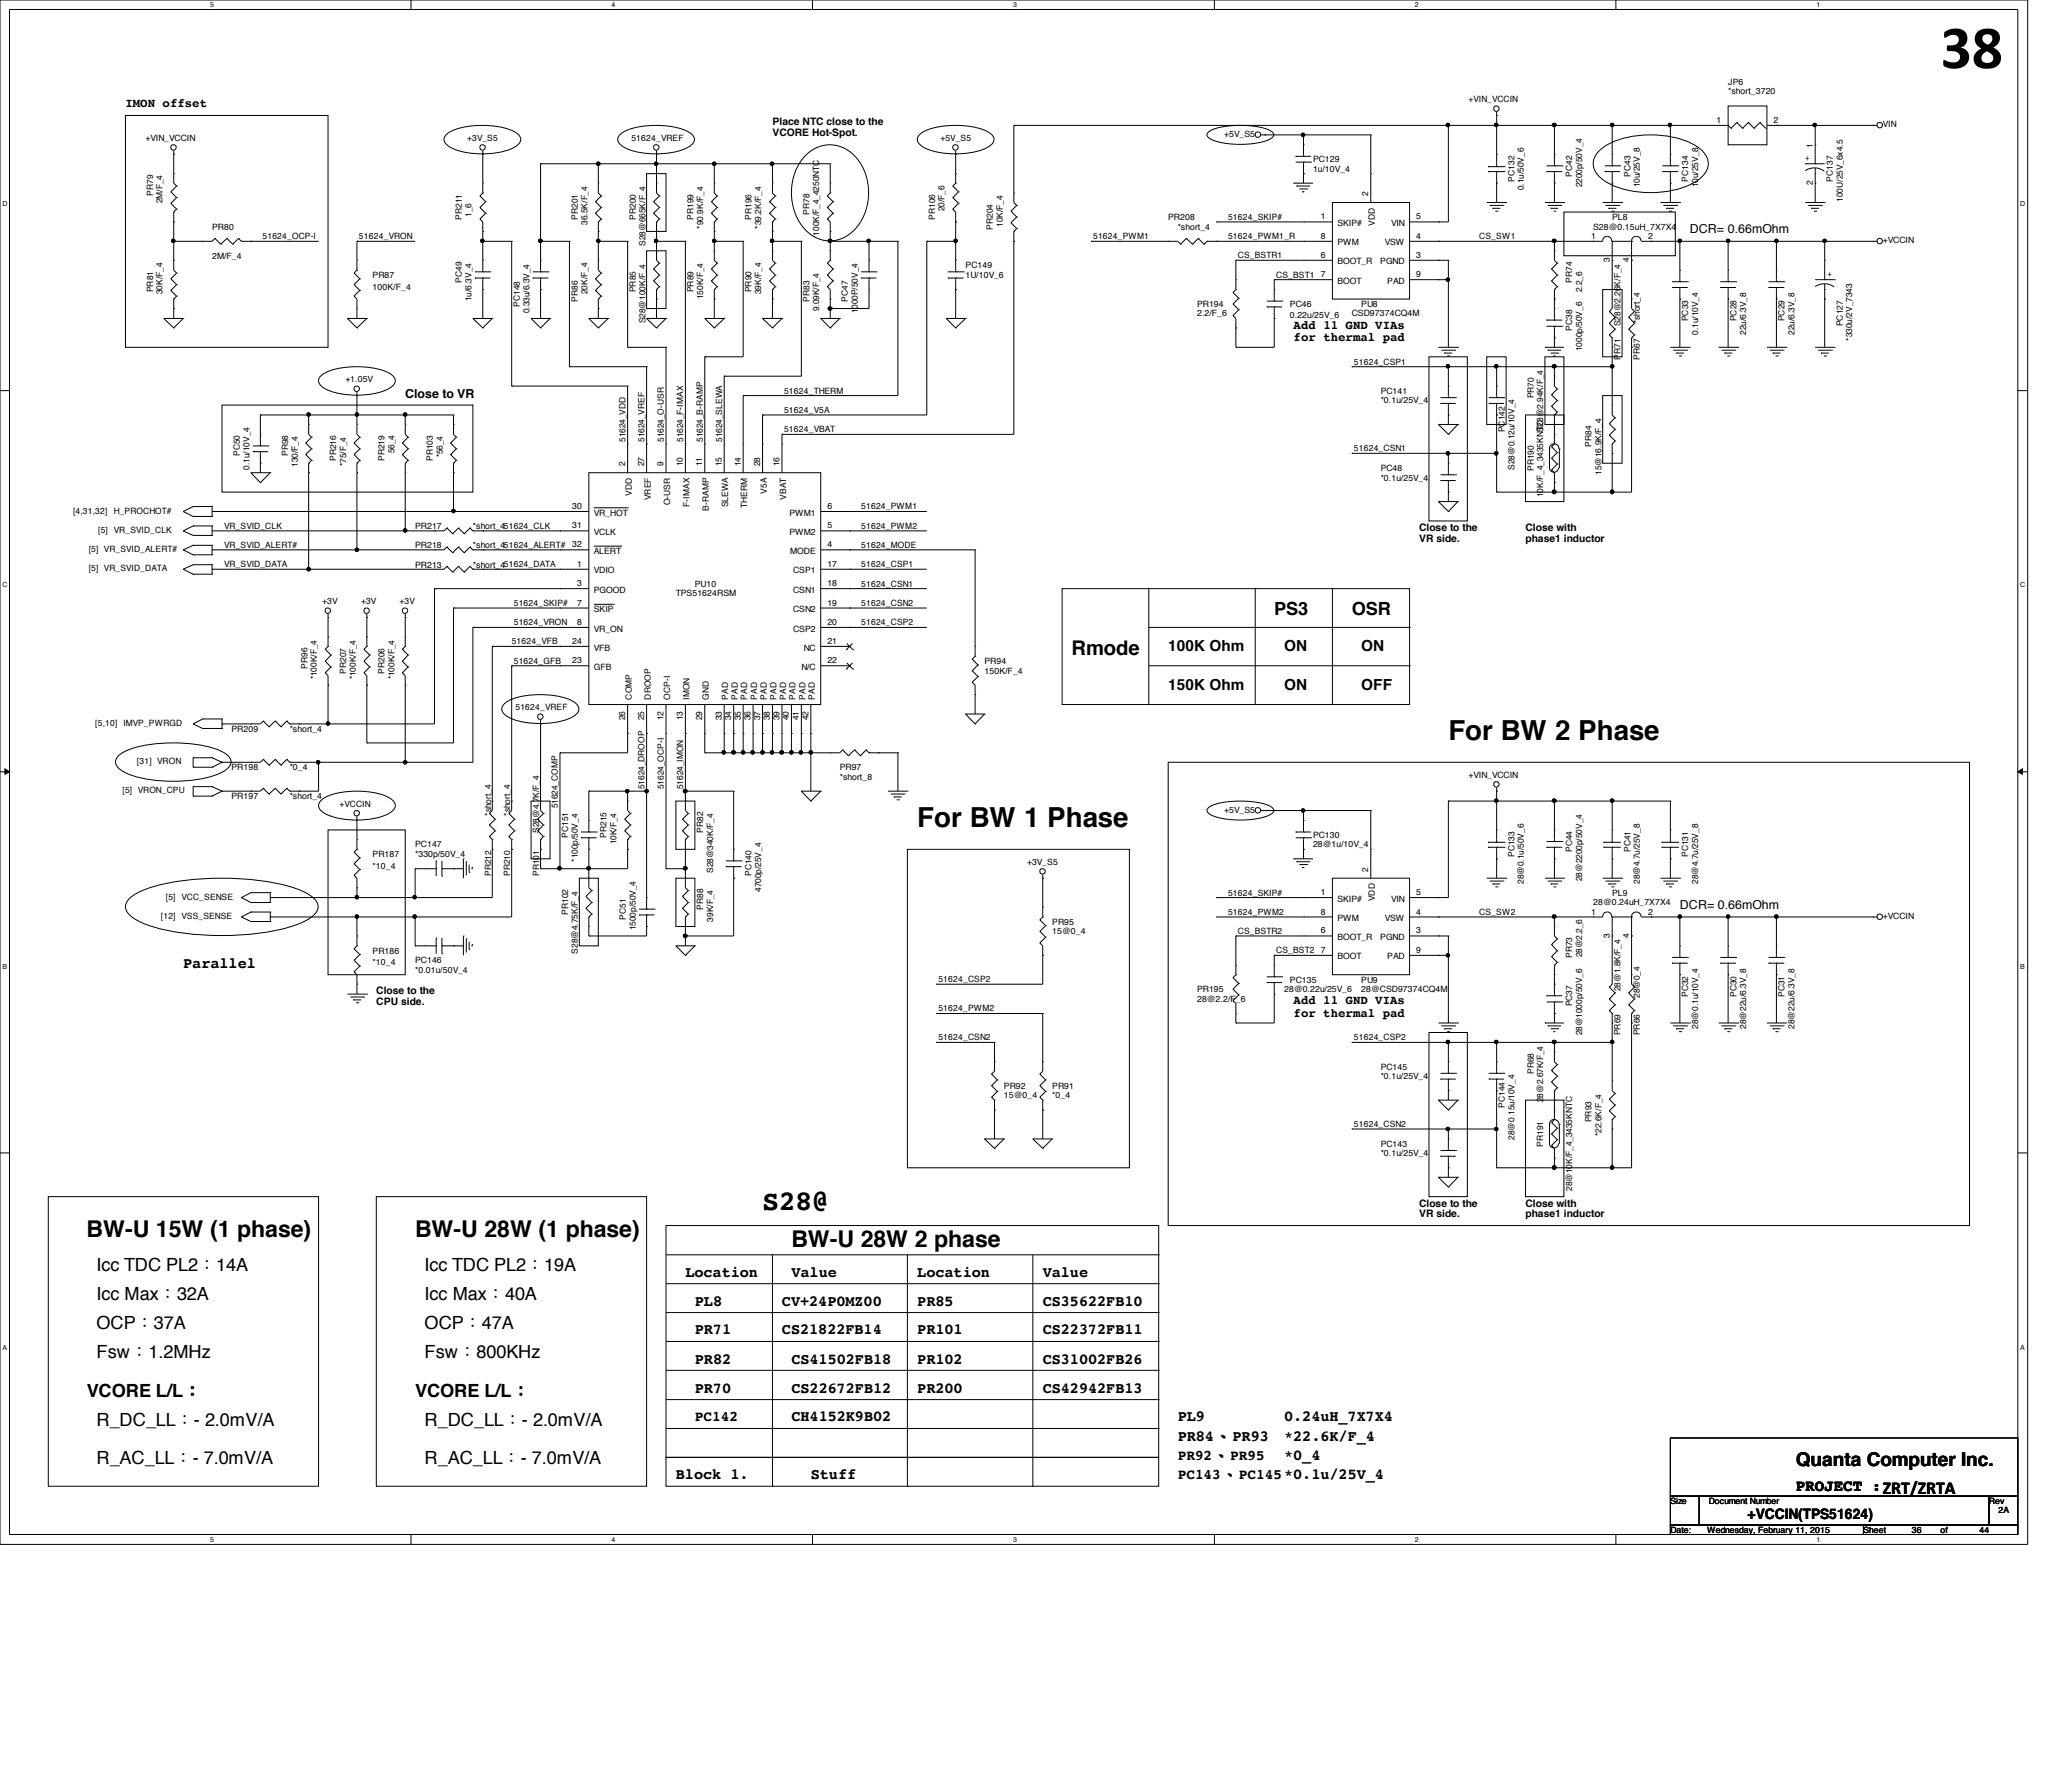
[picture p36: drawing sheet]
<svg xmlns="http://www.w3.org/2000/svg" width="210mm" height="184mm" viewBox="0 0 210 184" stroke-linecap="round" stroke-linejoin="round" font-family="sans-serif">
<defs><g id="words">
<text font-size="6.3" x="199.1" y="7">38</text>
<g font-size="2.8">
<text x="148.6" y="75.9">For BW 2 Phase</text>
<text x="94.1" y="84.8">For BW 1 Phase</text>
<text x="78.2" y="124.2">S28@</text>
</g>
<g font-size="2.4">
<text x="8.9" y="127">BW-U 15W (1 phase)</text>
<text x="42.6" y="127">BW-U 28W (1 phase)</text>
<text x="81.2" y="128">BW-U 28W 2 phase</text>
</g>
<text font-size="2.1" x="109.9" y="67.3">Rmode</text>
<g font-size="1.9">
<text x="130.7" y="63.1">PS3</text>
<text x="138.7" y="63.1">OSR</text>
<text x="9.9" y="130.5">Icc TDC PL2：14A</text>
<text x="43.6" y="130.5">Icc TDC PL2：19A</text>
<text x="9.9" y="136.4">OCP：37A</text>
<text x="9.9" y="133.4">Icc Max：32A</text>
<text x="43.6" y="136.4">OCP：47A</text>
<text x="43.6" y="133.4">Icc Max：40A</text>
<text x="8.9" y="143.3">VCORE L/L：</text>
<text x="9.9" y="139.4">Fsw：1.2MHz</text>
<text x="42.6" y="143.3">VCORE L/L：</text>
<text x="43.6" y="139.4">Fsw：800KHz</text>
<text x="9.9" y="146.3">R_DC_LL：- 2.0mV/A</text>
<text x="43.6" y="146.3">R_DC_LL：- 2.0mV/A</text>
<text x="9.9" y="150.3">R_AC_LL：- 7.0mV/A</text>
<text x="43.6" y="150.3">R_AC_LL：- 7.0mV/A</text>
<text x="184.2" y="150.4">Quanta Computer Inc.</text>
</g>
<text font-size="1.7" x="184.2" y="153">PROJECT :ZRT/ZRTA</text>
<g font-size="1.6">
<text x="119.8" y="66.8">100K Ohm</text>
<text x="119.8" y="70.8">150K Ohm</text>
<text x="131.7" y="66.8">ON</text>
<text x="131.7" y="70.8">ON</text>
<text x="139.7" y="66.8">ON</text>
<text x="139.7" y="70.8">OFF</text>
<text x="18.8" y="99.3">Parallel</text>
<text x="70.3" y="131">Location</text>
<text x="81.2" y="131">Value</text>
<text x="94.1" y="131">Location</text>
<text x="107" y="131">Value</text>
<text x="71.3" y="134">PL8</text>
<text x="71.3" y="136.9">PR71</text>
<text x="80.2" y="134">CV+24P0MZ00</text>
<text x="80.2" y="136.9">CS21822FB14</text>
<text x="94.1" y="134">PR85</text>
<text x="94.1" y="136.9">PR101</text>
<text x="107" y="134">CS35622FB10</text>
<text x="107" y="136.9">CS22372FB11</text>
<text x="71.3" y="140">PR82</text>
<text x="71.3" y="142.9">PR70</text>
<text x="81.2" y="140">CS41502FB18</text>
<text x="81.2" y="142.9">CS22672FB12</text>
<text x="94.1" y="142.9">PR200</text>
<text x="94.1" y="140">PR102</text>
<text x="107" y="142.9">CS42942FB13</text>
<text x="107" y="140">CS31002FB26</text>
<text x="81.2" y="145.9">CH4152K9B02</text>
<text x="120.8" y="147.9">PR84、PR93</text>
<text x="120.8" y="145.9">PL9</text>
<text x="131.7" y="149.9">*0_4</text>
<text x="131.7" y="145.9">0.24uH_7X7X4</text>
<text x="131.7" y="147.9">*22.6K/F_4</text>
<text x="69.3" y="151.8">Block 1.</text>
<text x="83.2" y="151.8">Stuff</text>
</g>
<g font-size="1.5">
<text x="71.3" y="145.8">PC142</text>
<text x="120.8" y="149.8">PR92、PR95</text>
<text x="120.8" y="151.8">PC143、PC145*0.1u/25V_4</text>
<text x="179.3" y="155.9">+VCCIN(TPS51624)</text>
</g>
<g font-size="1.3">
<text x="12.9" y="11">IMON offset</text>
<text x="173.4" y="24">DCR= 0.66mOhm</text>
<text x="132.7" y="33.7">Add 11 GND VIAs</text>
<text x="132.7" y="35">for thermal pad</text>
<text x="41.6" y="40.8">Close to VR</text>
<text x="172.3" y="93.3">DCR= 0.66mOhm</text>
<text x="132.7" y="103.1">Add 11 GND VIAs</text>
<text x="132.7" y="104.4">for thermal pad</text>
</g>
<g font-size="1.1">
<text x="79.2" y="12.9">Place NTC close to the</text>
<text x="79.2" y="14">VCORE Hot-Spot.</text>
<text x="145.6" y="54.5">Close to the</text>
<text x="145.6" y="55.6">VR side.</text>
<text x="156.5" y="54.5">Close with</text>
<text x="156.5" y="55.6">phase1 inductor</text>
<text x="38.6" y="102">Close to the</text>
<text x="38.6" y="103.1">CPU side.</text>
<text x="145.6" y="123.8">Close to the</text>
<text x="145.6" y="124.9">VR side.</text>
<text x="156.5" y="123.8">Close with</text>
<text x="156.5" y="124.9">phase1 inductor</text>
</g>
<g font-size=".9">
<text x="150.7" y="10.5">+VIN_VCCIN</text>
<text x="177.3" y="8.7">JP6</text>
<text x="177.3" y="9.7">*short_3720</text>
<text x="14.9" y="14.5">+VIN_VCCIN</text>
<text x="47.9" y="14.5">+3V_S5</text>
<text x="64.8" y="14.5">51624_VREF</text>
<text x="96.5" y="14.5">+5V_S5</text>
<text x="125.6" y="14.1">+5V_S5</text>
<text x="134.7" y="16.6">PC129</text>
<text x="134.7" y="17.6">1u/10V_4</text>
<text x="176.1" y="12.6">1</text>
<text x="181.9" y="12.6">2</text>
<text x="185.2" y="16.6">+</text>
<text x="186" y="15.2" transform="rotate(-90 186 15.2)">1</text>
<text x="193.2" y="13.1">VIN</text>
<text x="15.7" y="20.1" transform="rotate(-90 15.7 20.1)">PR79</text>
<text x="16.7" y="20.9" transform="rotate(-90 16.7 20.9)">2M/F_4</text>
<text x="21.8" y="23.6">PR80</text>
<text x="47.4" y="22.6" transform="rotate(-90 47.4 22.6)">PR211</text>
<text x="48.4" y="22.3" transform="rotate(-90 48.4 22.3)">1_6</text>
<text x="59.3" y="22.6" transform="rotate(-90 59.3 22.6)">PR201</text>
<text x="60.3" y="23.1" transform="rotate(-90 60.3 23.1)">36.5K/F_4</text>
<text x="65.2" y="22.6" transform="rotate(-90 65.2 22.6)">PR200</text>
<text x="71.2" y="22.6" transform="rotate(-90 71.2 22.6)">PR199</text>
<text x="72.1" y="23.5" transform="rotate(-90 72.1 23.5)">*90.9K/F_4</text>
<text x="77.1" y="22.6" transform="rotate(-90 77.1 22.6)">PR196</text>
<text x="78.1" y="23.5" transform="rotate(-90 78.1 23.5)">*39.2K/F_4</text>
<text x="83.1" y="22.1" transform="rotate(-90 83.1 22.1)">PR78</text>
<text x="95.9" y="22.6" transform="rotate(-90 95.9 22.6)">PR106</text>
<text x="96.9" y="21.7" transform="rotate(-90 96.9 21.7)">20/F_6</text>
<text x="101.9" y="23.6" transform="rotate(-90 101.9 23.6)">PR204</text>
<text x="102.9" y="23.3" transform="rotate(-90 102.9 23.3)">10K/F_4</text>
<text x="119.8" y="22.6">PR208</text>
<text x="120.8" y="23.6">*short_4</text>
<text x="126" y="22.6">51624_SKIP#</text>
<text x="135.5" y="22.5">1</text>
<text x="137.2" y="23.2">SKIP#</text>
<text x="140.4" y="20.1" transform="rotate(-90 140.4 20.1)">2</text>
<text x="141.1" y="23.2" transform="rotate(-90 141.1 23.2)">VDD</text>
<text x="142.7" y="23.2">VIN</text>
<text x="145.3" y="22.5">5</text>
<text x="155.4" y="18.6" transform="rotate(-90 155.4 18.6)">PC132</text>
<text x="156.3" y="19.5" transform="rotate(-90 156.3 19.5)">0.1u/50V_6</text>
<text x="161.3" y="18.1" transform="rotate(-90 161.3 18.1)">PC42</text>
<text x="162.3" y="19.2" transform="rotate(-90 162.3 19.2)">2200p/50V_4</text>
<text x="163.4" y="23.6">S28@0.15uH_7X7X4</text>
<text x="165.4" y="22.6">PL8</text>
<text x="167.3" y="18.1" transform="rotate(-90 167.3 18.1)">PC43</text>
<text x="168.2" y="19.2" transform="rotate(-90 168.2 19.2)">10u/25V_8</text>
<text x="173.2" y="18.6" transform="rotate(-90 173.2 18.6)">PC134</text>
<text x="174.2" y="19.2" transform="rotate(-90 174.2 19.2)">10u/25V_8</text>
<text x="186" y="19" transform="rotate(-90 186 19)">2</text>
<text x="188" y="18.6" transform="rotate(-90 188 18.6)">PC137</text>
<text x="189.1" y="20.7" transform="rotate(-90 189.1 20.7)">100U/25V_6x4.5</text>
<text x="21.8" y="26.5">2M/F_4</text>
<text x="26.9" y="24.6">51624_OCP-I</text>
<text x="36.8" y="24.6">51624_VRON</text>
<text x="38.2" y="28.5">PR87</text>
<text x="38.2" y="29.7">100K/F_4</text>
<text x="47.4" y="29" transform="rotate(-90 47.4 29)">PC49</text>
<text x="66.2" y="25.2" transform="rotate(-90 66.2 25.2)">S28@665K/F_4</text>
<text x="84" y="24.2" transform="rotate(-90 84 24.2)">100K/F_4_4250NTC</text>
<text x="99.1" y="27.5">PC149</text>
<text x="99.1" y="28.5">1U/10V_6</text>
<text x="112.1" y="24.6">51624_PWM1</text>
<text x="126" y="24.6">51624_PWM1_R</text>
<text x="127" y="26.5">CS_BSTR1</text>
<text x="130.9" y="28.5">CS_BST1</text>
<text x="135.5" y="24.5">8</text>
<text x="135.5" y="26.5">6</text>
<text x="135.5" y="28.4">7</text>
<text x="137.2" y="25.2">PWM</text>
<text x="137.2" y="27.1">BOOT_R</text>
<text x="137.2" y="29.1">BOOT</text>
<text x="141.6" y="27.1">PGND</text>
<text x="142.1" y="25.2">VSW</text>
<text x="142.3" y="29.1">PAD</text>
<text x="145.3" y="26.5">3</text>
<text x="145.3" y="24.5">4</text>
<text x="145.3" y="28.4">9</text>
<text x="151.8" y="24.6">CS_SW1</text>
<text x="161.3" y="29" transform="rotate(-90 161.3 29)">PR74</text>
<text x="163.2" y="24.5">1</text>
<text x="165.1" y="26.9" transform="rotate(-90 165.1 26.9)">3</text>
<text x="167.1" y="26.9" transform="rotate(-90 167.1 26.9)">4</text>
<text x="169.1" y="24.5">2</text>
<text x="187.5" y="28.4">+</text>
<text x="193.2" y="25">+VCCIN</text>
<text x="15.7" y="30" transform="rotate(-90 15.7 30)">PR81</text>
<text x="16.7" y="30.2" transform="rotate(-90 16.7 30.2)">30K/F_4</text>
<text x="48.4" y="30.9" transform="rotate(-90 48.4 30.9)">1u/6.3V_4</text>
<text x="53.3" y="31.5" transform="rotate(-90 53.3 31.5)">PC148</text>
<text x="54.3" y="32.2" transform="rotate(-90 54.3 32.2)">0.33u/6.3V_4</text>
<text x="59.3" y="31" transform="rotate(-90 59.3 31)">PR86</text>
<text x="60.3" y="30.2" transform="rotate(-90 60.3 30.2)">20K/F_4</text>
<text x="65.2" y="30" transform="rotate(-90 65.2 30)">PR85</text>
<text x="66.2" y="33.2" transform="rotate(-90 66.2 33.2)">S28@100K/F_4</text>
<text x="71.2" y="30" transform="rotate(-90 71.2 30)">PR89</text>
<text x="72.1" y="30.7" transform="rotate(-90 72.1 30.7)">150K/F_4</text>
<text x="77.1" y="30" transform="rotate(-90 77.1 30)">PR90</text>
<text x="78.1" y="30.2" transform="rotate(-90 78.1 30.2)">39K/F_4</text>
<text x="83.1" y="31" transform="rotate(-90 83.1 31)">PR83</text>
<text x="84" y="32" transform="rotate(-90 84 32)">9.09K/F_4</text>
<text x="87" y="31" transform="rotate(-90 87 31)">PC47</text>
<text x="88" y="32.2" transform="rotate(-90 88 32.2)">1000P/50V_4</text>
<text x="122.8" y="31.5">PR194</text>
<text x="122.8" y="32.5">2.2/F_6</text>
<text x="132.3" y="31.5">PC46</text>
<text x="132.3" y="32.7">0.22u/25V_6</text>
<text x="138.7" y="32.5">CSD97374CQ4M</text>
<text x="139.7" y="31.5">PU8</text>
<text x="161.3" y="34" transform="rotate(-90 161.3 34)">PC38</text>
<text x="162.3" y="30" transform="rotate(-90 162.3 30)">2.2_6</text>
<text x="166.2" y="33.5" transform="rotate(-90 166.2 33.5)">S28@2.26K/F_4</text>
<text x="168.2" y="33.2" transform="rotate(-90 168.2 33.2)">*short_4</text>
<text x="173.2" y="33" transform="rotate(-90 173.2 33)">PC33</text>
<text x="174.2" y="34.4" transform="rotate(-90 174.2 34.4)">0.1u/10V_4</text>
<text x="178.1" y="33" transform="rotate(-90 178.1 33)">PC28</text>
<text x="179.2" y="34.4" transform="rotate(-90 179.2 34.4)">22u/6.3V_8</text>
<text x="183.1" y="33" transform="rotate(-90 183.1 33)">PC29</text>
<text x="184.1" y="34.4" transform="rotate(-90 184.1 34.4)">22u/6.3V_8</text>
<text x="189.1" y="33.5" transform="rotate(-90 189.1 33.5)">PC127</text>
<text x="190" y="35" transform="rotate(-90 190 35)">*330u/2V_7343</text>
<text x="35.4" y="39.2">+1.05V</text>
<text x="80.4" y="40.4">51624_THERM</text>
<text x="138.9" y="37.4">51624_CSP1</text>
<text x="141.6" y="40.4">PC141</text>
<text x="141.6" y="41.4">*0.1u/25V_4</text>
<text x="157.4" y="40.9" transform="rotate(-90 157.4 40.9)">PR70</text>
<text x="162.3" y="36" transform="rotate(-90 162.3 36)">1000p/50V_6</text>
<text x="166.2" y="36.9" transform="rotate(-90 166.2 36.9)">PR71</text>
<text x="168.2" y="36.9" transform="rotate(-90 168.2 36.9)">PR67</text>
<text x="24.6" y="46.8" transform="rotate(-90 24.6 46.8)">PC50</text>
<text x="29.5" y="46.8" transform="rotate(-90 29.5 46.8)">PR98</text>
<text x="30.6" y="47.9" transform="rotate(-90 30.6 47.9)">130/F_4</text>
<text x="34.5" y="47.3" transform="rotate(-90 34.5 47.3)">PR216</text>
<text x="35.5" y="47.8" transform="rotate(-90 35.5 47.8)">*75/F_4</text>
<text x="39.5" y="47.3" transform="rotate(-90 39.5 47.3)">PR219</text>
<text x="40.5" y="46.5" transform="rotate(-90 40.5 46.5)">56_4</text>
<text x="44.4" y="47.3" transform="rotate(-90 44.4 47.3)">PR103</text>
<text x="45.4" y="46.9" transform="rotate(-90 45.4 46.9)">*56_4</text>
<text x="64.1" y="47.8" transform="rotate(-90 64.1 47.8)">2</text>
<text x="64.2" y="45.3" transform="rotate(-90 64.2 45.3)">51624_VDD</text>
<text x="66.1" y="47.8" transform="rotate(-90 66.1 47.8)">27</text>
<text x="66.1" y="45.3" transform="rotate(-90 66.1 45.3)">51624_VREF</text>
<text x="68.1" y="47.8" transform="rotate(-90 68.1 47.8)">9</text>
<text x="68.1" y="45.3" transform="rotate(-90 68.1 45.3)">51624_O-USR</text>
<text x="70.1" y="47.8" transform="rotate(-90 70.1 47.8)">10</text>
<text x="70.1" y="45.3" transform="rotate(-90 70.1 45.3)">51624_F-IMAX</text>
<text x="72.1" y="47.8" transform="rotate(-90 72.1 47.8)">11</text>
<text x="72.1" y="45.3" transform="rotate(-90 72.1 45.3)">51624_B-RAMP</text>
<text x="74" y="47.8" transform="rotate(-90 74 47.8)">15</text>
<text x="74.1" y="45.3" transform="rotate(-90 74.1 45.3)">51624_SLEWA</text>
<text x="76" y="47.8" transform="rotate(-90 76 47.8)">14</text>
<text x="78" y="47.8" transform="rotate(-90 78 47.8)">28</text>
<text x="80" y="47.8" transform="rotate(-90 80 47.8)">16</text>
<text x="80.4" y="44.4">51624_VBAT</text>
<text x="80.4" y="42.4">51624_V5A</text>
<text x="138.9" y="46.3">51624_CSN1</text>
<text x="154.4" y="44.4" transform="rotate(-90 154.4 44.4)">PC142</text>
<text x="158.3" y="44.4" transform="rotate(-90 158.3 44.4)">S28@2.94K/F_4</text>
<text x="163.3" y="45.8" transform="rotate(-90 163.3 45.8)">PR84</text>
<text x="7.5" y="52.7">[4,31,32]</text>
<text x="11.7" y="52.7">H_PROCHOT#</text>
<text x="25.6" y="48.2" transform="rotate(-90 25.6 48.2)">0.1u/10V_4</text>
<text x="58.7" y="52.2">30</text>
<text x="60.9" y="52.9">VR_HOT</text>
<text x="64.8" y="50.9" transform="rotate(-90 64.8 50.9)">VDD</text>
<text x="66.8" y="51.4" transform="rotate(-90 66.8 51.4)">VREF</text>
<text x="68.7" y="51.9" transform="rotate(-90 68.7 51.9)">O-USR</text>
<text x="70.7" y="52" transform="rotate(-90 70.7 52)">F-IMAX</text>
<text x="72.7" y="52.5" transform="rotate(-90 72.7 52.5)">B-RAMP</text>
<text x="74.7" y="52.1" transform="rotate(-90 74.7 52.1)">SLEWA</text>
<text x="76.7" y="52.1" transform="rotate(-90 76.7 52.1)">THERM</text>
<text x="78.7" y="50.7" transform="rotate(-90 78.7 50.7)">V5A</text>
<text x="80.6" y="51.3" transform="rotate(-90 80.6 51.3)">VBAT</text>
<text x="81" y="52.9">PWM1</text>
<text x="84.9" y="52.2">6</text>
<text x="88.3" y="52.3">51624_PWM1</text>
<text x="141.6" y="48.3">PC48</text>
<text x="141.6" y="49.3">*0.1u/25V_4</text>
<text x="155.4" y="48.2" transform="rotate(-90 155.4 48.2)">S28@0.12u/10V_4</text>
<text x="157.4" y="48.3" transform="rotate(-90 157.4 48.3)">PR190</text>
<text x="158.3" y="51" transform="rotate(-90 158.3 51)">10K/F_4_3435KNTC</text>
<text x="164.3" y="48.7" transform="rotate(-90 164.3 48.7)">15@16.9K/F_4</text>
<text x="9.1" y="58.6">[5] VR_SVID_DATA</text>
<text x="9.1" y="56.6">[5] VR_SVID_ALERT#</text>
<text x="10.1" y="54.7">[5] VR_SVID_CLK</text>
<text x="23" y="58.2">VR_SVID_DATA</text>
<text x="23" y="56.2">VR_SVID_ALERT#</text>
<text x="23" y="54.3">VR_SVID_CLK</text>
<text x="42.6" y="54.3">PR217</text>
<text x="42.6" y="56.3">PR218</text>
<text x="42.6" y="58.3">PR213</text>
<text x="48.5" y="54.3">*short_451624_CLK</text>
<text x="48.5" y="56.3">*short_451624_ALERT#</text>
<text x="48.5" y="58.3">*short_451624_DATA</text>
<text x="58.7" y="56.2">32</text>
<text x="58.7" y="54.2">31</text>
<text x="59.2" y="58.2">1</text>
<text x="60.9" y="54.9">VCLK</text>
<text x="60.9" y="56.9">ALERT</text>
<text x="60.9" y="58.8">VDIO</text>
<text x="81" y="54.9">PWM2</text>
<text x="81.1" y="56.9">MODE</text>
<text x="81.4" y="58.8">CSP1</text>
<text x="84.9" y="58.2">17</text>
<text x="84.9" y="54.2">5</text>
<text x="84.9" y="56.2">4</text>
<text x="88.3" y="54.3">51624_PWM2</text>
<text x="88.3" y="58.2">51624_CSP1</text>
<text x="88.3" y="56.2">51624_MODE</text>
<text x="33.1" y="62">+3V</text>
<text x="37" y="62">+3V</text>
<text x="41" y="62">+3V</text>
<text x="52.7" y="62.2">51624_SKIP#</text>
<text x="52.7" y="64.2">51624_VRON</text>
<text x="59.2" y="62.1">7</text>
<text x="59.2" y="64.1">8</text>
<text x="59.2" y="60.2">3</text>
<text x="60.9" y="62.8">SKIP</text>
<text x="60.9" y="64.8">VR_ON</text>
<text x="60.9" y="60.8">PGOOD</text>
<text x="69.3" y="61.2">TPS51624RSM</text>
<text x="71.3" y="60.2">PU10</text>
<text x="81.4" y="60.8">CSN1</text>
<text x="81.4" y="62.8">CSN2</text>
<text x="81.4" y="64.8">CSP2</text>
<text x="84.9" y="60.2">18</text>
<text x="84.9" y="62.1">19</text>
<text x="84.9" y="64.1">20</text>
<text x="88.3" y="60.2">51624_CSN1</text>
<text x="88.3" y="62.2">51624_CSN2</text>
<text x="88.3" y="64.2">51624_CSP2</text>
<text x="31.5" y="68.6" transform="rotate(-90 31.5 68.6)">PR96</text>
<text x="32.5" y="69.7" transform="rotate(-90 32.5 69.7)">*100K/F_4</text>
<text x="35.5" y="69.1" transform="rotate(-90 35.5 69.1)">PR207</text>
<text x="36.5" y="69.7" transform="rotate(-90 36.5 69.7)">*100K/F_4</text>
<text x="39.5" y="69.1" transform="rotate(-90 39.5 69.1)">PR206</text>
<text x="40.5" y="69.7" transform="rotate(-90 40.5 69.7)">*100K/F_4</text>
<text x="52.5" y="66.1">51624_VFB</text>
<text x="52.7" y="68.1">51624_GFB</text>
<text x="58.7" y="66.1">24</text>
<text x="58.7" y="68.1">23</text>
<text x="60.9" y="66.8">VFB</text>
<text x="60.9" y="68.7">GFB</text>
<text x="64.8" y="71.8" transform="rotate(-90 64.8 71.8)">COMP</text>
<text x="66.8" y="71.8" transform="rotate(-90 66.8 71.8)">DROOP</text>
<text x="68.7" y="71.8" transform="rotate(-90 68.7 71.8)">OCP-I</text>
<text x="70.7" y="71.8" transform="rotate(-90 70.7 71.8)">IMON</text>
<text x="72.7" y="71.8" transform="rotate(-90 72.7 71.8)">GND</text>
<text x="74.7" y="71.8" transform="rotate(-90 74.7 71.8)">PAD</text>
<text x="75.7" y="71.8" transform="rotate(-90 75.7 71.8)">PAD</text>
<text x="76.7" y="71.8" transform="rotate(-90 76.7 71.8)">PAD</text>
<text x="77.7" y="71.8" transform="rotate(-90 77.7 71.8)">PAD</text>
<text x="78.7" y="71.8" transform="rotate(-90 78.7 71.8)">PAD</text>
<text x="79.7" y="71.8" transform="rotate(-90 79.7 71.8)">PAD</text>
<text x="80.6" y="71.8" transform="rotate(-90 80.6 71.8)">PAD</text>
<text x="81.6" y="71.8" transform="rotate(-90 81.6 71.8)">PAD</text>
<text x="82.2" y="68.7">N/C</text>
<text x="82.5" y="66.8">NC</text>
<text x="82.6" y="71.8" transform="rotate(-90 82.6 71.8)">PAD</text>
<text x="83.6" y="71.8" transform="rotate(-90 83.6 71.8)">PAD</text>
<text x="84.9" y="66.1">21</text>
<text x="84.9" y="68.1">22</text>
<text x="101" y="68.2">PR94</text>
<text x="101" y="69.1">150K/F_4</text>
<text x="9.8" y="74.5">[5,10] IMVP_PWRGD</text>
<text x="23.7" y="75.1">PR209</text>
<text x="29.7" y="75.1">*short_4</text>
<text x="52.9" y="72.9">51624_VREF</text>
<text x="64.1" y="73.9" transform="rotate(-90 64.1 73.9)">26</text>
<text x="66.1" y="73.9" transform="rotate(-90 66.1 73.9)">25</text>
<text x="68.1" y="73.9" transform="rotate(-90 68.1 73.9)">12</text>
<text x="70.1" y="73.9" transform="rotate(-90 70.1 73.9)">13</text>
<text x="72.1" y="73.9" transform="rotate(-90 72.1 73.9)">29</text>
<text x="74" y="73.9" transform="rotate(-90 74 73.9)">33</text>
<text x="75" y="73.9" transform="rotate(-90 75 73.9)">34</text>
<text x="76" y="73.9" transform="rotate(-90 76 73.9)">35</text>
<text x="77" y="73.9" transform="rotate(-90 77 73.9)">36</text>
<text x="78" y="73.9" transform="rotate(-90 78 73.9)">37</text>
<text x="79" y="73.9" transform="rotate(-90 79 73.9)">38</text>
<text x="80" y="73.9" transform="rotate(-90 80 73.9)">39</text>
<text x="80.9" y="73.9" transform="rotate(-90 80.9 73.9)">40</text>
<text x="82" y="73.9" transform="rotate(-90 82 73.9)">41</text>
<text x="82.9" y="73.9" transform="rotate(-90 82.9 73.9)">42</text>
<text x="12.6" y="81.4">[5] VRON_CPU</text>
<text x="14.1" y="78.4">[31] VRON</text>
<text x="23.7" y="79">PR198</text>
<text x="23.7" y="82">PR197</text>
<text x="29.7" y="79">*0_4</text>
<text x="29.7" y="82">*short_4</text>
<text x="34.8" y="82.8">+VCCIN</text>
<text x="50.4" y="83.7" transform="rotate(-90 50.4 83.7)">*short_4</text>
<text x="52.3" y="83.7" transform="rotate(-90 52.3 83.7)">*short_4</text>
<text x="57.2" y="83" transform="rotate(-90 57.2 83)">51624_COMP</text>
<text x="66.1" y="81" transform="rotate(-90 66.1 81)">51624_DROOP</text>
<text x="68.1" y="81" transform="rotate(-90 68.1 81)">51624_OCP-I</text>
<text x="70.1" y="81" transform="rotate(-90 70.1 81)">51624_IMON</text>
<text x="86.1" y="79">PR97</text>
<text x="86.1" y="80.1">*short_8</text>
<text x="125.6" y="83.4">+5V_S5</text>
<text x="150.7" y="79.8">+VIN_VCCIN</text>
<text x="38.2" y="88">PR187</text>
<text x="38.2" y="89.2">*10_4</text>
<text x="42.6" y="87">PC147</text>
<text x="42.6" y="88">*330p/50V_4</text>
<text x="50.4" y="89.9" transform="rotate(-90 50.4 89.9)">PR212</text>
<text x="52.3" y="89.9" transform="rotate(-90 52.3 89.9)">PR210</text>
<text x="55.3" y="89.9" transform="rotate(-90 55.3 89.9)">PR101</text>
<text x="55.3" y="85.5" transform="rotate(-90 55.3 85.5)">S28@4.7K/F_4</text>
<text x="58.3" y="86" transform="rotate(-90 58.3 86)">PC151</text>
<text x="59.3" y="88.4" transform="rotate(-90 59.3 88.4)">*100p/50V_4</text>
<text x="62.2" y="86" transform="rotate(-90 62.2 86)">PR215</text>
<text x="63.2" y="86.7" transform="rotate(-90 63.2 86.7)">10K/F_4</text>
<text x="72.1" y="85.5" transform="rotate(-90 72.1 85.5)">PR82</text>
<text x="73.2" y="89.6" transform="rotate(-90 73.2 89.6)">S28@340K/F_4</text>
<text x="77.1" y="89.9" transform="rotate(-90 77.1 89.9)">PC140</text>
<text x="105.4" y="88.8">+3V_S5</text>
<text x="134.7" y="86">PC130</text>
<text x="134.7" y="87">28@1u/10V_4</text>
<text x="140.4" y="89.5" transform="rotate(-90 140.4 89.5)">2</text>
<text x="155.4" y="88" transform="rotate(-90 155.4 88)">PC133</text>
<text x="161.3" y="87.5" transform="rotate(-90 161.3 87.5)">PC44</text>
<text x="167.3" y="87.5" transform="rotate(-90 167.3 87.5)">PC41</text>
<text x="173.2" y="88" transform="rotate(-90 173.2 88)">PC131</text>
<text x="16.5" y="94.3">[12] VSS_SENSE</text>
<text x="17" y="92.3">[5] VCC_SENSE</text>
<text x="58.3" y="93.9" transform="rotate(-90 58.3 93.9)">PR102</text>
<text x="64.2" y="94.4" transform="rotate(-90 64.2 94.4)">PC51</text>
<text x="65.2" y="95.5" transform="rotate(-90 65.2 95.5)">1500p/50V_4</text>
<text x="72.1" y="93.4" transform="rotate(-90 72.1 93.4)">PR88</text>
<text x="73.2" y="94.6" transform="rotate(-90 73.2 94.6)">39K/F_4</text>
<text x="78.1" y="91.5" transform="rotate(-90 78.1 91.5)">4700p/25V_4</text>
<text x="107.9" y="94.9">PR95</text>
<text x="107.9" y="95.9">15@0_4</text>
<text x="126" y="93.9">51624_PWM2</text>
<text x="126" y="91.9">51624_SKIP#</text>
<text x="127" y="95.8">CS_BSTR2</text>
<text x="135.5" y="91.9">1</text>
<text x="135.5" y="93.9">8</text>
<text x="135.5" y="95.8">6</text>
<text x="137.2" y="92.5">SKIP#</text>
<text x="137.2" y="94.5">PWM</text>
<text x="141.1" y="92.5" transform="rotate(-90 141.1 92.5)">VDD</text>
<text x="142.1" y="94.5">VSW</text>
<text x="142.7" y="92.5">VIN</text>
<text x="145.3" y="91.9">5</text>
<text x="145.3" y="95.8">3</text>
<text x="145.3" y="93.9">4</text>
<text x="151.8" y="93.9">CS_SW2</text>
<text x="156.3" y="90.7" transform="rotate(-90 156.3 90.7)">28@0.1u/50V_6</text>
<text x="162.3" y="90.4" transform="rotate(-90 162.3 90.4)">28@2200p/50V_4</text>
<text x="163.2" y="93.9">1</text>
<text x="163.4" y="92.9">28@0.24uH_7X7X4</text>
<text x="165.4" y="91.9">PL9</text>
<text x="168.2" y="90.7" transform="rotate(-90 168.2 90.7)">28@4.7u/25V_8</text>
<text x="169.1" y="93.9">2</text>
<text x="174.2" y="90.7" transform="rotate(-90 174.2 90.7)">28@4.7u/25V_8</text>
<text x="193.2" y="94.3">+VCCIN</text>
<text x="38.2" y="97.9">PR186</text>
<text x="38.2" y="99.1">*10_4</text>
<text x="42.6" y="98.8">PC146</text>
<text x="42.6" y="99.9">*0.01u/50V_4</text>
<text x="59.3" y="97.9" transform="rotate(-90 59.3 97.9)">S28@4.75K/F_4</text>
<text x="96.3" y="100.8">51624_CSP2</text>
<text x="122.8" y="101.8">PR195</text>
<text x="130.9" y="97.8">CS_BST2</text>
<text x="131.7" y="101.8">28@0.22u/25V_6</text>
<text x="132.3" y="100.8">PC135</text>
<text x="135.5" y="97.8">7</text>
<text x="137.2" y="96.5">BOOT_R</text>
<text x="137.2" y="98.5">BOOT</text>
<text x="139.7" y="100.8">PU9</text>
<text x="139.7" y="101.8">28@CSD97374CQ4M</text>
<text x="141.6" y="96.5">PGND</text>
<text x="142.3" y="98.5">PAD</text>
<text x="145.3" y="97.8">9</text>
<text x="161.3" y="98.3" transform="rotate(-90 161.3 98.3)">PR73</text>
<text x="162.3" y="98.3" transform="rotate(-90 162.3 98.3)">28@2.2_6</text>
<text x="165.1" y="96.2" transform="rotate(-90 165.1 96.2)">3</text>
<text x="166.2" y="101.7" transform="rotate(-90 166.2 101.7)">28@1.8K/F_4</text>
<text x="167.1" y="96.2" transform="rotate(-90 167.1 96.2)">4</text>
<text x="96.3" y="103.8">51624_PWM2</text>
<text x="96.3" y="106.8">51624_CSN2</text>
<text x="122.8" y="102.8">28@2.2/F_6</text>
<text x="138.9" y="106.8">51624_CSP2</text>
<text x="161.3" y="103.3" transform="rotate(-90 161.3 103.3)">PC37</text>
<text x="162.3" y="106.3" transform="rotate(-90 162.3 106.3)">28@1000p/50V_6</text>
<text x="166.2" y="106.3" transform="rotate(-90 166.2 106.3)">PR69</text>
<text x="168.2" y="106.3" transform="rotate(-90 168.2 106.3)">PR66</text>
<text x="168.2" y="102.4" transform="rotate(-90 168.2 102.4)">28@0_4</text>
<text x="173.2" y="102.3" transform="rotate(-90 173.2 102.3)">PC32</text>
<text x="174.2" y="105.6" transform="rotate(-90 174.2 105.6)">28@0.1u/10V_4</text>
<text x="178.1" y="102.3" transform="rotate(-90 178.1 102.3)">PC30</text>
<text x="179.2" y="105.6" transform="rotate(-90 179.2 105.6)">28@22u/6.3V_8</text>
<text x="183.1" y="102.3" transform="rotate(-90 183.1 102.3)">PC31</text>
<text x="184.1" y="105.6" transform="rotate(-90 184.1 105.6)">28@22u/6.3V_8</text>
<text x="103" y="111.7">PR92</text>
<text x="103" y="112.7">15@0_4</text>
<text x="107.9" y="111.7">PR91</text>
<text x="107.9" y="112.7">*0_4</text>
<text x="141.6" y="109.8">PC145</text>
<text x="141.6" y="110.7">*0.1u/25V_4</text>
<text x="154.4" y="113.7" transform="rotate(-90 154.4 113.7)">PC144</text>
<text x="157.4" y="110.2" transform="rotate(-90 157.4 110.2)">PR68</text>
<text x="158.3" y="113.1" transform="rotate(-90 158.3 113.1)">28@2.67K/F_4</text>
<text x="138.9" y="115.7">51624_CSN2</text>
<text x="141.6" y="117.7">PC143</text>
<text x="141.6" y="118.7">*0.1u/25V_4</text>
<text x="155.4" y="117" transform="rotate(-90 155.4 117)">28@0.15u/10V_4</text>
<text x="158.3" y="117.7" transform="rotate(-90 158.3 117.7)">PR191</text>
<text x="163.3" y="115.2" transform="rotate(-90 163.3 115.2)">PR93</text>
<text x="164.3" y="116.6" transform="rotate(-90 164.3 116.6)">*22.6K/F_4</text>
<text x="161.3" y="122.2" transform="rotate(-90 161.3 122.2)">28@10K/F_4_3435KNTC</text>
<text x="171.4" y="154.3">Size</text>
<text x="175.3" y="154.3">Document Number</text>
<text x="204" y="154.3">Rev</text>
<text x="205" y="155.3">2A</text>
<text x="171.4" y="157.3">Date:</text>
<text x="175.1" y="157.3">Wednesday, February 11, 2015</text>
<text x="191.2" y="157.3">Sheet</text>
<text x="196.1" y="157.3">36</text>
<text x="199.1" y="157.3">of</text>
<text x="203.1" y="157.3">44</text>
</g>
<g font-size=".7">
<text x="21.5" y=".8">5</text>
<text x="62.7" y=".8">4</text>
<text x="103.9" y=".8">3</text>
<text x="145.2" y=".8">2</text>
<text x="186.4" y=".8">1</text>
<text x=".3" y="21.2">D</text>
<text x="207.3" y="21.2">D</text>
<text x=".3" y="60.3">C</text>
<text x="207.3" y="60.3">C</text>
<text x=".3" y="99.4">B</text>
<text x="207.3" y="99.4">B</text>
<text x=".3" y="138.5">A</text>
<text x="207.3" y="138.5">A</text>
<text x="21.5" y="158.2">5</text>
<text x="62.7" y="158.2">4</text>
<text x="103.9" y="158.2">3</text>
<text x="145.2" y="158.2">2</text>
<text x="186.4" y="158.2">1</text>
</g>
</g></defs>
<path d="M0 0h208v158.5h-208zM1 1h206v156.5h-206z" fill="none" stroke="#000" stroke-width=".1"/>
<g fill="#fff">
<path d="M21.5 .1h.4v.8h-.4z"/>
<path d="M21.5 157.6h.4v.8h-.4z"/>
</g>
<path d="M42.2 0v1M42.2 157.5v1" fill="none" stroke="#000" stroke-width=".1"/>
<g fill="#fff">
<path d="M62.7 .1h.4v.8h-.4z"/>
<path d="M62.7 157.6h.4v.8h-.4z"/>
</g>
<path d="M83.4 0v1M83.4 157.5v1" fill="none" stroke="#000" stroke-width=".1"/>
<g fill="#fff">
<path d="M103.9 .1h.4v.8h-.4z"/>
<path d="M103.9 157.6h.4v.8h-.4z"/>
</g>
<path d="M124.6 0v1M124.6 157.5v1" fill="none" stroke="#000" stroke-width=".1"/>
<g fill="#fff">
<path d="M145.2 .1h.3v.8h-.3z"/>
<path d="M145.2 157.6h.3v.8h-.3z"/>
</g>
<path d="M165.8 0v1M165.8 157.5v1" fill="none" stroke="#000" stroke-width=".1"/>
<g fill="#fff">
<path d="M186.4 .1h.3v.8h-.3z"/>
<path d="M186.4 157.6h.3v.8h-.3z"/>
<path d="M.3 20.5h.5v.8h-.5z"/>
<path d="M207.3 20.5h.5v.8h-.5z"/>
<path d="M.3 59.6h.5v.9h-.5z"/>
<path d="M207.3 59.6h.5v.9h-.5z"/>
</g>
<path d="M0 40.1h1M207 40.1h1" fill="none" stroke="#000" stroke-width=".1"/>
<g fill="#fff">
<path d="M.3 98.8h.4v.8h-.4z"/>
<path d="M207.3 98.8h.4v.8h-.4z"/>
</g>
<path d="M0 79.2h1M.5 78.9l.5 .3-.5 .3zM207 79.2l.5-.3v.6zM207 79.2h1" fill="none" stroke="#000" stroke-width=".1"/>
<path d="M.5 78.9l.5 .3-.5 .3zM207 79.2l.5-.3v.6z" fill="#000"/>
<g fill="#fff">
<path d="M.3 137.9h.4v.8h-.4z"/>
<path d="M207.3 137.9h.4v.8h-.4z"/>
</g>
<g fill="none" stroke="#000" stroke-width=".1">
<path d="M12.9 11.9h20.8v23.7h-20.8zM17.5 19.7h.1M17.5 19.7l.6 .6M17.8 15.8h.1M17.8 17.8h.1M17.8 15.5v3.3l.3 .3M18.1 19.1h.1M18.1 19.1l-.6 .6M45.9 13.7a7.7 7.7 0 0 1 5.3-.7 3.3 3.3 0 0 1 2.1 1l.1 .3a1.73 1.73 0 0 1-1.5 1.2 9 9 0 0 1-5.5-.3l-.5-.2-.2-.4-.1-.3 .1-.3zM49.5 15.8h.1M49.5 19.8h.1M49.5 18.8h.1"/>
<path d="M49.5 15.5v4.3M49.5 19.8l-.3 .3M55.5 16.8h.1M55.5 16.8v11.1M55.5 16.8h29.7M61.3 16.7h.2v.2h-.2zM61.4 16.8h.1M61.4 18.8h.1M61.4 16.8v3l.3 .3M63.8 13.7a7.7 7.7 0 0 1 5.2-.7 3.3 3.3 0 0 1 2.1 1l.1 .3a1.73 1.73 0 0 1-1.4 1.2 9 9 0 0 1-5.6-.3l-.4-.2-.3-.4-.1-.3 .1-.3zM66.3 17.8h2v5.9h-2zM67.2 16.7h.2v.2h-.2z"/>
<path d="M67.4 15.8h.1M67.4 16.8h.1M67.4 18.8h.1M67.4 15.5v4.3l.2 .3M73.1 16.7h.3v.2h-.3zM73.3 16.8h.1M73.3 18.8h.1M73.3 16.8v3l.3 .3M79.1 16.7h.2v.2h-.2zM79.2 16.8h.1M79.2 18.8h.1M79.2 16.8v3l.3 .3"/>
<path d="M82.6 16a3.5 3.5 0 0 1 5.6 .6 5.7 5.7 0 0 1-1.1 7.4 3.4 3.4 0 0 1-5-1.1 5.9 5.9 0 0 1 .5-6.9zM85.2 16.8h.1M85.2 19.8h.1M85.2 18.8h.1M85.2 16.8v3M85.2 19.8l-.3 .3M94.5 13.7a7.7 7.7 0 0 1 5.3-.7 3.3 3.3 0 0 1 2.1 1l.1 .3a1.73 1.73 0 0 1-1.5 1.2 9 9 0 0 1-5.5-.3l-.5-.2-.3-.4-.1-.3 .1-.3zM97.7 19.1l.6 .6M97.7 19.1h.1M98 15.8h.1M98 18.8h.1M98 17.8h.1"/>
<path d="M98 15.5v3.3M98 18.8l-.3 .3M98.3 19.7h.1M98.3 19.7l-.6 .6M104 12.9h73.3l.3 .3M104 12.9h.1M104 19.8h.1M104 12.9v7.9l.3 .3M123.9 13.6a5.3 5.3 0 0 1 3.4-.7 5.4 5.4 0 0 1 3.3 .7l.1 .2a1.5 1.5 0 0 1-1.3 .8 9 9 0 0 1-5.2-.3l-.3-.2-.1-.3zM129.4 13.8h11.2M129.8 13.8h.1M132.7 18.8h.1"/>
<path d="M132.7 18.8h2M132.9 16h.1M132.9 16.6h1.6M132.9 16h1.6M133 19.1h.1M133 19.1h1.4M133.3 19.4h.8M133.6 13.7h.2v.3h-.2zM133.6 19.7h.2M133.6 19.7h.1M133.7 13.8h.1M133.7 17.8h.1"/>
<path d="M133.7 16h.1M133.7 16.6h.1M133.7 14.9h.1M133.7 13.8v2.2M133.7 16.6v2.2M134.1 19.4h.1M134.5 16.6h.1M140.6 13.8h.1M140.6 17.8h.1M140.6 13.8v7M148.4 12.7h.3v.2h-.3zM148.6 12.9h.1"/>
<path d="M148.6 12.9v9.9h-4M152.7 17.1h1.7M152.7 17.6h1.7M152.7 17.1h.1M152.7 17.6h.1M153.4 12.7h.2v.2h-.2zM153.5 11.9h.1M153.5 18.8h.1M153.5 12.9h.1M153.5 17.6h.1M153.5 17.1h.1M153.5 15.8h.1"/>
<path d="M153.5 11.5v5.6M153.5 17.6v3.2M158.7 17.6h1.6M158.7 17.6h.1M158.7 17h1.6M159.3 12.7h.3v.2h-.3zM159.5 12.9h.1M159.5 18.8h.1M159.5 17.6h.1M159.5 17h.1M159.5 15.8h.1M159.5 12.9v4.1"/>
<path d="M159.5 17.6v3.2M160.3 17h.1M164.3 15.3a8.5 8.5 0 0 1 6.1-1.4 6.5 6.5 0 0 1 4.5 1.9 1.71 1.71 0 0 1-.5 2.5 9.3 9.3 0 0 1-7.1 1.3 5.9 5.9 0 0 1-3.5-1.8 1.73 1.73 0 0 1 .5-2.5zM164.6 17.6h.1M164.6 17h1.6M164.6 17.6h1.6M165.3 12.7h.2v.2h-.2zM165.4 18.8h.1M165.4 12.9h.1M165.4 17h.1M165.4 17.6h.1M165.4 15.8h.1"/>
<path d="M165.4 12.9v4.1M165.4 17.6v3.2M166.2 17h.1M170.6 17.6h1.6M170.6 17.6h.1M170.6 17h1.6M171.2 12.7h.2v.2h-.2zM171.4 12.9h.1M171.4 18.8h.1M171.4 17h.1M171.4 17.6h.1M171.4 15.8h.1"/>
<path d="M171.4 12.9v4.1M171.4 17.6v3.2M172.2 17h.1M176.3 12.9h.1M177.3 10.9h4v4h-4zM177.6 13.2h.1M178.2 12.6h.1M178.2 12.6l.6 .6M178.2 12.6l-.6 .6M178.8 13.2h.1M179.4 12.6l-.6 .6M179.4 12.6h.1"/>
<path d="M179.4 12.6l.6 .6M180 13.2h.1M180.6 12.6h.1M180.6 12.6l.5 .6M180.6 12.6l-.6 .6M181.1 13.2h.1M181.3 12.9h11.3M182.2 12.9h.1M185.2 16.8h.1M185.2 16.8h2M186 12.7h.3v.2h-.3zM186.2 17.2l.5 .1 .5 .3"/>
<path d="M186.2 12.9h.1M186.2 18.8h.1M186.2 17.8h.1M186.2 16.8h.1M186.2 17.2l-.6 .1-.4 .2M186.2 14.9h.1M186.2 12.9v3.9M186.2 17.2v3.6M192.2 12.9h.1M16.8 32.7h2M16.8 32.7h.1M16.8 32.7l1 1"/>
<path d="M17.5 28.6h.1M17.5 29.8h.1M17.5 20.9h.1M17.5 28.6l.6 .6M17.5 29.8l.6 .6M17.5 20.9l.6 .6M17.6 24.6h.3v.2h-.3zM17.8 24.8h.1M17.8 31.7h.1M17.8 22.8h.1M17.8 33.7h.1M17.8 30.7h.1"/>
<path d="M17.8 26.7h.1M17.8 21.8h.1M17.8 21.8v5.9l.3 .3M17.8 30.7v2M18.1 28h.1M18.1 29.2h.1M18.1 30.4h.1M18.1 20.3h.1M18.1 21.5h.1M18.1 28l-.6 .6M18.1 29.2l-.6 .6M18.1 30.4l-.3 .3"/>
<path d="M18.1 20.3l-.6 .6M18.1 21.5l-.3 .3M18.8 32.7h.1M18.8 32.7l-1 1M20.8 24.8h.1M22.1 24.5l-.3 .3h-4M22.1 24.5h.1M22.1 24.5l.5 .6M22.6 25.1h.1M23.3 24.5l-.7 .6M23.3 24.5h.1M23.3 24.5l.6 .6"/>
<path d="M23.9 25.1h.1M24.5 24.5l-.6 .6M24.5 24.5h.1M24.5 24.5l.3 .3M24.8 24.8h.1M24.8 24.8h7.9M25.7 24.8h.1M33.1 38.4a7.7 7.7 0 0 1 5.2-.6 3.3 3.3 0 0 1 2.2 .9l.1 .4a1.73 1.73 0 0 1-1.5 1.1 9 9 0 0 1-5.6-.2l-.4-.3-.3-.3-.1-.3 .1-.4zM35.6 32.7h2M35.6 32.7h.1M35.6 32.7l1 1M36.3 30.4l.3 .3v2"/>
<path d="M36.3 30.4h.1M36.3 29.2h.1M36.3 28h.1M36.3 29.2l.6 .6M36.3 28l.6 .6M36.6 24.8h6M36.6 31.7h.1M36.6 24.8h.1M36.6 33.7h.1M36.6 27.7h.1M36.6 26.7h.1M36.6 24.8v2.9"/>
<path d="M36.6 27.7l-.3 .3M36.9 29.8l-.6 .6M36.9 28.6l-.6 .6M36.9 29.8h.1M36.9 28.6h.1M37.6 32.7l-1 1M37.6 32.7h.1M48.5 32.7h2M48.5 32.7h.1M48.5 32.7l1 1M48.7 28.5h.1M48.7 27.9h1.6"/>
<path d="M48.7 28.5h1.6M49.2 21.3l.6 .6M49.2 20.1l.6 .6M49.2 22.5l.3 .3v5.1M49.2 22.5h.1M49.2 21.3h.1M49.2 20.1h.1M49.4 24.6h.2v.2h-.2zM49.5 24.8h.1M49.5 29.7h.1M49.5 23.7h.1M49.5 33.7h.1"/>
<path d="M49.5 27.9h.1M49.5 28.5h.1M49.5 26.7h.1M49.5 28.5v4.2M49.5 24.8h3M49.8 21.9h.1M49.8 20.7h.1M49.8 21.9l-.6 .6M49.8 20.7l-.6 .6M50.3 27.9h.1M50.5 32.7l-1 1M50.5 32.7h.1"/>
<path d="M52.5 39.6h11.9M52.5 24.8h.1M52.5 39.6h.1M52.5 24.8v14.8M54.5 32.7h1.9M54.5 32.7h.1M54.5 32.7l1 1M54.7 28.5h1.6M54.7 28.5h.1M54.7 27.9h1.6M55.3 24.6h.3v.2h-.3zM55.5 24.8h2.9"/>
<path d="M55.5 29.7h.1M55.5 24.8h.1M55.5 33.7h.1M55.5 27.9h.1M55.5 28.5h.1M55.5 26.7h.1M55.5 28.5v4.2M56.3 27.9h.1M56.4 32.7h.1M56.4 32.7l-.9 1M58.4 24.8h.1M58.4 37.6h.1"/>
<path d="M58.4 24.8v12.8M58.4 37.6h7.9M60.4 32.7h2M60.4 32.7h.1M60.4 32.7l1 1M61.1 20.7h.1M61.1 21.9h.1M61.1 28.6h.1M61.1 29.8h.1M61.1 20.7l.6 .6M61.1 21.9l.6 .6M61.1 28.6l.6 .6"/>
<path d="M61.1 29.8l.6 .6M61.3 24.6h.2v.2h-.2zM61.4 24.8h3M61.4 24.8h.1M61.4 31.7h.1M61.4 23.7h.1M61.4 33.7h.1M61.4 22.8h.1M61.4 30.7h.1M61.4 26.7h.1M61.4 22.8v4.9l.3 .3M61.4 30.7v2"/>
<path d="M61.7 20.1h.1M61.7 21.3h.1M61.7 22.5h.1M61.7 28h.1M61.7 29.2h.1M61.7 30.4h.1M61.7 20.1l-.6 .6M61.7 21.3l-.6 .6M61.7 22.5l-.3 .3M61.7 28l-.6 .6M61.7 29.2l-.6 .6M61.7 30.4l-.3 .3"/>
<path d="M62.4 32.7h.1M62.4 32.7l-1 1M64.4 39.6h.1M64.4 35.6h.1M64.4 24.8h.1M64.4 24.8v10.8M64.4 39.6v8.9M64.4 35.6h3.9M66.3 32.7h2M66.3 37.6h.1M66.3 32.7h.1M66.3 37.6v10.9"/>
<path d="M66.3 32.7l1.1 1M66.3 25.7h2v6h-2zM67.1 27.6h.1M67.1 28.8h.1M67.1 20.7h.1M67.1 21.9h.1M67.1 27.6l.5 .6M67.1 28.8l.5 .6M67.1 20.7l.5 .6M67.1 21.9l.5 .6M67.2 24.6h.2v.2h-.2zM67.4 24.8h2.9"/>
<path d="M67.4 24.8h.1M67.4 30.7h.1M67.4 23.7h.1M67.4 33.7h.1M67.4 29.7h.1M67.4 25.7h.1M67.4 22.8h.1M67.4 22.8v3.9l.2 .3M67.4 29.7v3M67.6 27h.1M67.6 28.2h.1M67.6 29.4h.1"/>
<path d="M67.6 20.1h.1M67.6 21.3h.1M67.6 22.5h.1M67.6 27l-.5 .6M67.6 28.2l-.5 .6M67.6 29.4l-.2 .3M67.6 20.1l-.5 .6M67.6 21.3l-.5 .6M67.6 22.5l-.2 .3M68.3 35.6h.1M68.3 32.7h.1M68.3 35.6v12.9"/>
<path d="M68.3 32.7l-.9 1M70.3 24.8h.1M70.3 24.8v23.7M72.3 32.7h2M72.3 36.6h.1M72.3 32.7h.1M72.3 36.6v11.9M72.3 32.7l1 1M73 27.6h.1M73 28.8h.1M73 20.7h.1M73 21.9h.1"/>
<path d="M73 27.6l.6 .6M73 28.8l.6 .6M73 20.7l.6 .6M73 21.9l.6 .6M73.1 24.6h.3v.2h-.3zM73.3 24.8h2.9M73.3 24.8h.1M73.3 30.7h.1M73.3 23.7h.1M73.3 33.7h.1M73.3 29.7h.1M73.3 25.7h.1"/>
<path d="M73.3 22.8h.1M73.3 22.8v3.9l.3 .3M73.3 29.7v3M73.6 27h.1M73.6 28.2h.1M73.6 29.4h.1M73.6 20.1h.1M73.6 21.3h.1M73.6 22.5h.1M73.6 27l-.6 .6M73.6 28.2l-.6 .6M73.6 29.4l-.3 .3"/>
<path d="M73.6 20.1l-.6 .6M73.6 21.3l-.6 .6M73.6 22.5l-.3 .3M74.3 38.6h.1M74.3 32.7h.1M74.3 38.6v9.9M74.3 32.7l-1 1M76.2 24.8h.1M76.2 24.8v11.8h-3.9M78.2 32.7h2M78.2 32.7h.1M78.2 32.7l1 1"/>
<path d="M79 20.7h.1M79 21.9h.1M79 27.6h.1M79 28.8h.1M79 20.7l.5 .6M79 21.9l.5 .6M79 27.6l.5 .6M79 28.8l.5 .6M79.1 24.6h.2v.2h-.2zM79.2 24.8h3M79.2 24.8h.1M79.2 30.7h.1"/>
<path d="M79.2 23.7h.1M79.2 33.7h.1M79.2 22.8h.1M79.2 29.7h.1M79.2 25.7h.1M79.2 22.8v3.9l.3 .3M79.2 29.7v3M79.5 20.1h.1M79.5 21.3h.1M79.5 22.5h.1M79.5 27h.1M79.5 28.2h.1"/>
<path d="M79.5 29.4h.1M79.5 20.1l-.5 .6M79.5 21.3l-.5 .6M79.5 22.5l-.3 .3M79.5 27l-.5 .6M79.5 28.2l-.5 .6M79.5 29.4l-.3 .3M80.2 32.7h.1M80.2 32.7l-1 1M82.2 24.8h.1M82.2 24.8v13.8h-7.9M84.2 32.7h.1"/>
<path d="M84.2 32.7l1 1M84.2 32.7h1.9M84.9 22.5l.3 .3v3.9M84.9 29.4l.3 .3v3M84.9 22.5h.1M84.9 21.3h.1M84.9 20.1h.1M84.9 29.4h.1M84.9 28.2h.1M84.9 27h.1M84.9 21.3l.6 .6M84.9 20.1l.6 .6"/>
<path d="M84.9 28.2l.6 .6M84.9 27l.6 .6M85 24.6h.3v.2h-.3zM85 31.5h.3v.3h-.3zM85.2 24.8h.1M85.2 31.7h.1M85.2 23.7h.1M85.2 30.7h.1M85.2 33.7h.1M85.2 26.7h.1M85.2 25.7h.1M85.2 26.7l-.3 .3"/>
<path d="M85.2 24.8h6.9M85.5 21.9l-.6 .6M85.5 20.7l-.6 .6M85.5 28.8l-.6 .6M85.5 27.6l-.6 .6M85.5 21.9h.1M85.5 20.7h.1M85.5 28.8h.1M85.5 27.6h.1M86.1 32.7l-.9 1M86.1 32.7h.1M88.3 28.5h.1"/>
<path d="M88.3 27.9h1.6M88.3 28.5h1.6M89 24.6h.2v.2h-.2zM89.2 24.8h.1M89.2 29.7h.1M89.2 27.9h.1M89.2 28.5h.1M89.2 26.7h.1M89.2 24.8v3.1M89.2 28.5v3.2h-4M89.9 27.9h.1M92.1 24.8h.1"/>
<path d="M92.1 24.8v15.8h-15.9M95.1 24.8h2.9M95.1 24.8h.1M95.1 24.8v17.8h-16.9M97.1 32.7h2M97.1 32.7h.1M97.1 32.7l.9 1M97.2 28.5h1.6M97.2 28.5h.1M97.2 27.9h1.6M97.7 20.3l.6 .6M97.7 21.5l.3 .3v6.1"/>
<path d="M97.7 21.5h.1M97.7 20.3h.1M97.9 24.6h.3v.2h-.3zM98 29.7h.1M98 24.8h.1M98 22.8h.1M98 33.7h.1M98 27.9h.1M98 28.5h.1M98 26.7h.1M98 28.5v4.2M98.3 20.9h.1"/>
<path d="M98.3 20.9l-.6 .6M98.8 27.9h.1M99.1 32.7l-1.1 1M99.1 32.7h.1M103.7 21.7h.1M103.7 22.9h.1M103.7 21.7l.6 .6M103.7 22.9l.6 .6M104 24.8h.1M104 23.7h.1M104 23.7v20.9h-23.8M104.3 21.1h.1"/>
<path d="M104.3 22.3h.1M104.3 23.5h.1M104.3 21.1l-.6 .6M104.3 22.3l-.6 .6M104.3 23.5l-.3 .2M111.9 24.8h.1M111.9 24.8h8.9l.3 .3M119.8 24.8h.1M121.1 25.1h.1M121.7 24.5h.1M121.7 24.5l.6 .6M121.7 24.5l-.6 .6"/>
<path d="M122.3 25.1h.1M122.9 24.5h.1M122.9 24.5l.6 .6M122.9 24.5l-.6 .6M123.5 25.1h.1M123.8 24.8h.1M123.8 24.8h12.9M123.8 24.8l-.3 .3M124.8 24.8h.1M124.8 22.8h.1M124.8 22.8h11.9M126.5 31.2l.6 .6"/>
<path d="M126.5 30l.6 .6M126.5 32.4l.3 .3v2.9M126.5 32.4h.1M126.5 31.2h.1M126.5 30h.1M126.8 26.7h9.9M126.8 35.6h.1M126.8 33.7h.1M126.8 26.7h.1M126.8 29.7h.1M126.8 28.7h.1M126.8 26.7v3"/>
<path d="M126.8 29.7l-.3 .3M127.1 31.8h.1M127.1 30.6h.1M127.1 31.8l-.6 .6M127.1 30.6l-.6 .6M130 31.5h.1M130 30.9h1.5M130 31.5h1.5M130.7 28.7h6M130.7 28.7h.1M130.7 32.7h.1M130.7 30.9h.1"/>
<path d="M130.7 31.5h.1M130.7 29.7h.1M130.7 31.5v4.1h-3.9M130.7 28.7v2.2M131.5 30.9h.1M133.7 22.8h.1M133.7 24.8h.1M133.7 26.7h.1M133.7 28.7h.1M136.7 20.8h7.9v9.9h-7.9zM138.7 37.6h26.7M138.7 37.6h.1"/>
<path d="M144.6 26.7h4M144.6 28.7h4M146.6 36.6h3.9v16.9h-3.9zM147.6 26.7h.1M147.6 22.8h.1M147.6 28.7h.1M147.6 24.8h.1M147.6 35.6h2M147.9 35.9h1.4M148.2 36.2h.8M148.2 36.2h.1M148.4 37.5h.3v.2h-.3z"/>
<path d="M148.4 28.6h.3v.2h-.3zM148.5 36.5h.2M148.6 26.7h.1M148.6 37.6h.1M148.6 28.7h.1M148.6 39.6h.1M148.6 26.7v8.9M148.6 37.6v3.2M148.7 36.5h.1M149.3 35.9h.1M149.6 35.6h.1M152.5 20.8h2"/>
<path d="M152.5 36.6h2v7h-2zM152.8 21.1h1.4M153.1 21.4h.8M153.1 21.4h.1M153.4 37.5h.2v.2h-.2zM153.4 21.7h.2M153.5 37.6h.1M153.5 39.6h.1M153.5 37.6v3.2M153.6 21.7h.1M154.2 21.1h.1M154.5 20.8h.1"/>
<path d="M158.5 35.6h1.9M158.5 36.6h1.9v7h-1.9zM158.5 35.6h.1M158.5 20.8h1.9M158.7 32.9h1.6M158.7 32.9h.1M158.7 33.5h1.6M158.8 35.9h1.3M158.8 35.9h.1M158.8 21.1h1.3M159.1 21.4h.1M159.1 36.2h.8"/>
<path d="M159.1 21.4h.8M159.2 27.6h.1M159.2 28.8h.1M159.2 27.6l.6 .6M159.2 28.8l.6 .6M159.3 37.5h.3v.2h-.3zM159.3 24.6h.3v.2h-.3zM159.4 36.5h.1M159.4 21.7h.2M159.4 36.5h.2M159.5 37.6h.1M159.5 24.8h.1"/>
<path d="M159.5 34.7h.1M159.5 30.7h.1M159.5 29.7h.1M159.5 25.7h.1M159.5 32.9h.1M159.5 33.5h.1M159.5 31.7h.1M159.5 38.6h.1M159.5 24.8v1.9l.3 .3M159.5 29.7v3.2M159.5 33.5v2.1M159.5 37.6v2l.3 .3"/>
<path d="M159.6 21.7h.1M159.8 27h.1M159.8 28.2h.1M159.8 29.4h.1M159.8 39.9h.1M159.8 27l-.6 .6M159.8 28.2l-.6 .6M159.8 29.4l-.3 .3M159.8 39.9l-.6 .6M159.9 36.2h.1M160.1 21.1h.1M160.3 33.5h.1"/>
<path d="M160.4 20.8h.1M160.4 21.8h11.5v4.4h-11.5zM163.4 24.8h.1M164.4 20.8h2M164.4 29.7h2v6.9h-2zM164.7 21.1h1.4M165 21.4h.8M165 21.4h.1M165.1 32h.1M165.1 33.2h.1M165.1 34.4h.1M165.1 32l.6 .6"/>
<path d="M165.1 33.2l.6 .6M165.1 34.4l.3 .3M165.3 37.5h.2v.2h-.2zM165.3 24.7a.47 .47 0 0 0-.7-.4l-.1 .2-.1 .3h-19.8M165.3 21.7h.2M165.4 26.7h.1M165.4 37.6h.1M165.4 35.6h.1M165.4 24.8h.1M165.4 34.7h.1M165.4 30.7h.1M165.4 24.8h2"/>
<path d="M165.4 24.8v6.9l-.3 .3M165.4 34.7v7.9l.3 .3M165.5 21.7h.1M165.7 32.6h.1M165.7 33.8h.1M165.7 32.6l-.6 .6M165.7 33.8l-.6 .6M166.1 21.1h.1M166.4 20.8h.1M167.1 32.6h.1M167.1 33.8h.1M167.1 32.6l.6 .6"/>
<path d="M167.1 33.8l.6 .6M167.4 26.7h.1M167.4 35.6h.1M167.4 24.8h.1M167.4 34.7h.1M167.4 30.7h.1M167.4 24.8v6.9l.3 .3M167.4 34.7v15.8h-13.9M167.7 32h.1M167.7 33.2h.1M167.7 34.4h.1M167.7 32l-.6 .6"/>
<path d="M167.7 33.2l-.6 .6M167.7 34.4l-.3 .3M168.3 24.7a.47 .47 0 0 0-.5-.4 .47 .47 0 0 0-.4 .4v.1M168.4 24.8h24.2M169.4 24.8h.1M170.3 20.8h2M170.6 21.1h1.4M170.9 21.4h.8M170.9 21.4h.1M171.2 21.7h.2M171.4 35.6h2M171.4 21.7h.1"/>
<path d="M171.5 29.5h1.6M171.5 29.5h.1M171.5 28.9h1.6M171.7 35.9h1.4M172 36.2h.8M172 36.2h.1M172 21.1h.1M172.2 24.6h.3v.2h-.3zM172.3 36.5h.2M172.3 30.7h.1M172.3 24.8h.1M172.3 20.8h.1"/>
<path d="M172.3 28.9h.1M172.3 29.5h.1M172.3 27.7h.1M172.3 24.8v4.1M172.3 29.5v6.1M172.5 36.5h.1M173.1 35.9h.1M173.1 28.9h.1M173.4 35.6h.1M176.3 35.6h2M176.5 29.5h1.6M176.5 29.5h.1"/>
<path d="M176.5 28.9h1.6M176.6 35.9h1.4M176.9 36.2h.8M176.9 36.2h.1M177.2 24.6h.2v.2h-.2zM177.2 36.5h.2M177.3 24.8h.1M177.3 30.7h.1M177.3 28.9h.1M177.3 29.5h.1M177.3 27.7h.1M177.3 24.8v4.1"/>
<path d="M177.3 29.5v6.1M177.4 36.5h.1M178 35.9h.1M178.1 28.9h.1M178.3 35.6h.1M181.3 35.6h2M181.4 29.5h1.6M181.4 29.5h.1M181.4 28.9h1.6M181.6 35.9h1.4M181.9 36.2h.1M181.9 36.2h.8"/>
<path d="M182.1 24.6h.3v.2h-.3zM182.2 36.5h.2M182.2 24.8h.1M182.2 30.7h.1M182.2 28.9h.1M182.2 29.5h.1M182.2 27.7h.1M182.2 24.8v4.1M182.2 29.5v6.1M182.4 36.5h.1M183 35.9h.1M183 28.9h.1"/>
<path d="M183.3 35.6h.1M185.2 20.8h2M185.5 21.1h1.4M185.8 21.4h.8M185.8 21.4h.1M186.1 21.7h.2M186.2 35.6h2M186.2 28.7h2M186.3 21.7h.1M186.5 35.9h1.4M186.8 36.2h.8M186.8 36.2h.1"/>
<path d="M186.9 21.1h.1M187.1 24.6h.2v.2h-.2zM187.1 36.5h.2M187.2 29.1a1.44 1.44 0 0 1 1 .4M187.2 24.8h.1M187.2 30.7h.1M187.2 20.8h.1M187.2 29.7h.1M187.2 28.7h.1M187.2 29.1l-.5 .1-.5 .2M187.2 26.7h.1M187.2 24.8v3.9"/>
<path d="M187.2 29.1v6.5M187.3 36.5h.1M187.9 35.9h.1M188.2 35.6h.1M188.2 28.7h.1M192.2 24.8h.1M18.8 58.4h.1M18.8 56.4h.1M18.8 54.5h.1M18.8 52.5h.1M18.8 58.4l1 .5M18.8 56.4l1 .5"/>
<path d="M18.8 54.5l1 .4M18.8 52.5l1 .5M19.8 58.9h.1M19.8 58h.1M19.8 56.9h.1M19.8 56h.1M19.8 54.9h.1M19.8 54h.1M19.8 53h.1M19.8 52h.1M19.8 58.9h2M19.8 58l-1 .4"/>
<path d="M19.8 56.9h2M19.8 56l-1 .4M19.8 54.9h2M19.8 54l-1 .5M19.8 53h2M19.8 52l-1 .5M19.8 58h2M19.8 56h2M19.8 54h2M19.8 52h2M21.8 58.4h.1M21.8 56.4h.1"/>
<path d="M21.8 58.9h.1M21.8 58h.1M21.8 56.9h.1M21.8 56h.1M21.8 54.9h.1M21.8 54h.1M21.8 53h.1M21.8 52h.1M21.8 52.5h38.6M21.8 52v1M21.8 54v.9M21.8 56v.9"/>
<path d="M21.8 58v.9M22.8 41.6h25.7v8.9h-25.7zM25.7 48.5h2M25.7 48.5h.1M25.7 48.5l1 1M26 46.4h.1M26 45.8h1.5M26 46.4h1.5M26.7 42.6h19.8M26.7 42.6h.1M26.7 47.5h.1M26.7 49.5h.1"/>
<path d="M26.7 45.8h.1M26.7 46.4h.1M26.7 44.6h.1M26.7 42.6v3.2M26.7 46.4v2.1M27.5 45.8h.1M27.7 48.5h.1M27.7 48.5l-1 1M31.4 45.5h.1M31.4 46.7h.1M31.4 45.5l.6 .6M31.4 46.7l.6 .5"/>
<path d="M31.5 42.4h.3v.3h-.3zM31.5 58.3h.3v.2h-.3zM31.7 48.5h.1M31.7 42.6h.1M31.7 58.4h.1M31.7 47.5h.1M31.7 43.6h.1M31.7 42.6v2l.3 .3M31.7 47.5v10.9M32 44.9h.1M32 46.1h.1M32 47.2h.1"/>
<path d="M32 44.9l-.6 .6M32 46.1l-.6 .6M32 47.2l-.3 .3M36.3 45.5h.1M36.3 46.7h.1M36.3 46.7l.6 .5M36.3 45.5l.6 .6M36.5 42.4h.2v.3h-.2zM36.5 56.3h.2v.2h-.2zM36.6 40.6h.1M36.6 42.6h.1M36.6 48.5h.1"/>
<path d="M36.6 56.4h.1M36.6 47.5h.1M36.6 43.6h.1M36.6 40.2v4.4l.3 .3M36.6 47.5v8.9M36.9 44.9h.1M36.9 46.1h.1M36.9 47.2h.1M36.9 44.9l-.6 .6M36.9 46.1l-.6 .6M36.9 47.2l-.3 .3M41.3 45.5h.1"/>
<path d="M41.3 46.7h.1M41.3 45.5l.6 .6M41.3 46.7l.6 .5M41.4 42.4h.3v.3h-.3zM41.4 54.3h.3v.3h-.3zM41.6 42.6h.1M41.6 54.5h.1M41.6 47.5h.1M41.6 43.6h.1M41.6 48.5h.1M41.6 42.6v2l.3 .3M41.6 47.5v7"/>
<path d="M41.9 44.9h.1M41.9 46.1h.1M41.9 47.2h.1M41.9 47.2l-.3 .3M41.9 44.9l-.6 .6M41.9 46.1l-.6 .6M44.6 54.5h.1M44.6 56.4h.1M44.6 58.4h.1M45.8 54.2h.1M45.8 56.1h.1M45.8 58.1h.1"/>
<path d="M45.8 54.2l.6 .6M45.8 56.1l.6 .6M45.8 58.1l.6 .6M45.8 58.1l-.2 .3h-23.8M45.8 56.1l-.2 .3h-23.8M45.8 54.2l-.2 .3h-23.8M46.2 45.5h.1M46.2 46.7h.1M46.2 45.5l.6 .6M46.2 46.7l.6 .5M46.4 52.3h.2v.3h-.2zM46.4 54.8h.1"/>
<path d="M46.4 56.7h.1M46.4 58.7h.1M46.5 42.6h.1M46.5 48.5h.1M46.5 52.5h.1M46.5 47.5h.1M46.5 43.6h.1M46.5 42.6v2l.3 .3M46.5 47.5v5M46.8 44.9h.1M46.8 46.1h.1M46.8 47.2h.1"/>
<path d="M46.8 44.9l-.6 .6M46.8 46.1l-.6 .6M46.8 47.2l-.3 .3M47 54.2h.1M47 56.1h.1M47 58.1h.1M47 54.2l.6 .6M47 56.1l.6 .6M47 58.1l.6 .6M47 54.2l-.6 .6M47 56.1l-.6 .6M47 58.1l-.6 .6"/>
<path d="M47.6 54.8h.1M47.6 56.7h.1M47.6 58.7h.1M48.2 54.2h.1M48.2 56.1h.1M48.2 58.1h.1M48.2 54.2l.3 .3M48.2 56.1l.3 .3M48.2 58.1l.3 .3M48.2 54.2l-.6 .6M48.2 56.1l-.6 .6M48.2 58.1l-.6 .6"/>
<path d="M48.5 54.5h.1M48.5 56.4h.1M48.5 58.4h.1M48.5 58.4h11.9M48.5 56.4h11.9M48.5 54.5h11.9M49.5 54.5h.1M49.5 56.4h.1M49.5 58.4h.1M57.4 52.5h.1M57.4 54.5h.1M57.4 56.4h.1"/>
<path d="M57.4 58.4h.1M60.4 48.5h23.8v23.8h-23.8zM60.9 52.1h3.5M60.9 56h2.8M63.7 56h.1M64.4 52.1h.1M64.4 45.6h.1M66.3 45.6h.1M68.3 45.6h.1M70.3 45.6h.1M72.3 45.6h.1M74.3 45.6h.1"/>
<path d="M76.2 40.6h.1M76.2 45.6h.1M76.2 40.6v7.9M78.2 42.6h.1M78.2 45.6h.1M78.2 42.6v5.9M80.2 44.6h.1M80.2 45.6h.1M80.2 44.6v3.9M84.2 58.4h10.9M84.2 56.4h15.8M84.2 54.5h10.9"/>
<path d="M84.2 52.5h10.9M87.2 52.5h.1M87.2 54.5h.1M87.2 58.4h.1M87.2 56.4h.1M100 56.4h.1M100 56.4v11M138.7 46.5h14.8M138.7 46.5h.1M147.6 43.6h.1M147.6 51.5h.1M147.6 43.6l1 1"/>
<path d="M147.6 51.5l1 1M147.6 43.6h2M147.6 51.5h2M147.8 41.4h.1M147.8 49.3h.1M147.8 40.8h1.6M147.8 48.7h1.6M147.8 41.4h1.6M147.8 49.3h1.6M148.4 46.4h.3v.2h-.3zM148.6 42.6h.1M148.6 46.5h.1"/>
<path d="M148.6 50.5h.1M148.6 44.6h.1M148.6 52.5h.1M148.6 40.8h.1M148.6 41.4h.1M148.6 48.7h.1M148.6 49.3h.1M148.6 47.5h.1M148.6 41.4v2.2M148.6 46.5v2.2M148.6 49.3v2.2M149.4 40.8h.1"/>
<path d="M149.4 48.7h.1M149.6 43.6l-1 1M149.6 51.5l-1 1M149.6 43.6h.1M149.6 51.5h.1M152.7 41.4h.1M152.7 40.8h1.6M152.7 41.4h1.6M153.4 46.4h.2v.2h-.2zM153.5 46.5h.1M153.5 50.5h.1M153.5 42.6h.1"/>
<path d="M153.5 40.8h.1M153.5 41.4h.1M153.5 41.4v9.1M154.3 40.8h.1M156.5 42.6h3.9v8.9h-3.9zM159 46.1v1.9a.47 .47 0 0 0 .4 .5 .47 .47 0 0 0 .5-.5M159 46.1h.1M159.2 48.2l.3 .3v2M159.2 40.5h.1M159.2 41.7h.1M159.2 48.2h.1M159.2 47h.1"/>
<path d="M159.2 45.8h.1M159.2 40.5l.6 .6M159.2 41.7l.6 .6M159.2 47l.6 .6M159.2 45.8l.6 .6M159.3 50.3h.3v.3l-.2 .1-.1-.1zM159.5 43.6h.1M159.5 50.5h.1M159.5 49.5h.1M159.5 42.6h.1M159.5 45.6h.1M159.5 44.6h.1"/>
<path d="M159.5 42.6v3M159.5 45.6l-.3 .2M159.8 47.6l-.6 .6M159.8 46.4l-.6 .6M159.8 41.1h.1M159.8 42.3h.1M159.8 47.6h.1M159.8 46.4h.1M159.8 41.1l-.6 .6M159.8 42.3l-.3 .3M159.9 46a.47 .47 0 0 0-.5-.5 .47 .47 0 0 0-.4 .5v.1M160 46.1h.1"/>
<path d="M160 46.1v1.9M164.4 40.6h2v6.9h-2zM165.1 43.5h.1M165.1 44.7h.1M165.1 43.5l.6 .6M165.1 44.7l.6 .6M165.3 50.3h.2v.3l-.1 .1-.1-.1zM165.4 46.5h.1M165.4 50.5h.1M165.4 45.6h.1M165.4 41.6h.1M165.4 45.6v4.9"/>
<path d="M165.7 42.9h.1M165.7 44.1h.1M165.7 45.3h.1M165.7 42.9l-.6 .6M165.7 44.1l-.6 .6M165.7 45.3l-.3 .3M12.2 77.5a8.2 8.2 0 0 1 4.5-1.2 13.2 13.2 0 0 1 6.2 .9 .98 .98 0 0 1 .7 .7 .98 .98 0 0 1-.3 1 8.3 8.3 0 0 1-4.5 1.2 12.8 12.8 0 0 1-6.1-.9 .99 .99 0 0 1-.5-1.7zM19.8 77.8h.1M19.8 78.7h.1M19.8 74.3h.1M19.8 78.7h2M19.8 77.8v.9"/>
<path d="M19.8 74.3l1 .5M19.8 77.8h2M20.8 73.8h2M20.8 74.8h.1M20.8 73.8h.1M20.8 74.8h2M20.8 73.8l-1 .5M21.8 77.8l1 .4M21.8 78.7h.1M21.8 77.8h.1M22.8 78.2h.1M22.8 74.3h.1"/>
<path d="M22.8 74.8h.1M22.8 73.8h.1M22.8 73.8v1M22.8 78.2l-1 .5M25.7 78.2h.1M25.7 74.3h.1M27 77.9h.1M27 74h.1M27 77.9l.6 .6M27 74l.6 .6M27 77.9l-.3 .3h-3.9M27 74l-.3 .3h-3.9"/>
<path d="M27.6 78.5h.1M27.6 74.6h.1M28.2 77.9l-.6 .6M28.2 74l-.6 .6M28.2 77.9h.1M28.2 74h.1M28.2 77.9l.6 .6M28.2 74l.6 .6M28.8 78.5h.1M28.8 74.6h.1M29.4 77.9h.1M29.4 74h.1"/>
<path d="M29.4 77.9l.3 .3M29.4 74l.3 .3M29.4 77.9l-.6 .6M29.4 74l-.6 .6M29.7 78.2h.1M29.7 74.3h.1M30.7 74.3h.1M30.7 78.2h.1M32.5 78.1h.3v.2h-.3zM32.7 78.2h.1M32.7 78.2v3h-3M33.4 69l.3 .3v5"/>
<path d="M33.4 69h.1M33.4 67.9h.1M33.4 66.6h.1M33.4 67.9l.6 .6M33.4 66.6l.6 .6M33.5 74.1h.3v.3h-.3zM33.7 74.3h.1M33.7 63.4h.1M33.7 70.3h.1M33.7 66.3h.1M33.7 65.4h.1M33.7 63v3.3"/>
<path d="M33.7 66.3l-.3 .3M34 68.5l-.6 .5M34 67.2l-.6 .7M34 68.5h.1M34 67.2h.1M37.3 69h.1M37.3 67.9h.1M37.3 66.6h.1M37.3 67.9l.6 .6M37.3 66.6l.6 .6M37.3 69l.3 .3v6.9M37.6 66.3l-.3 .3"/>
<path d="M37.6 63.4h.1M37.6 70.3h.1M37.6 76.2h.1M37.6 66.3h.1M37.6 65.4h.1M37.6 63v3.3M37.9 68.5l-.6 .5M37.9 67.2l-.6 .7M37.9 68.5h.1M37.9 67.2h.1M41.3 69l.3 .3v8.9M41.3 69h.1"/>
<path d="M41.3 67.9h.1M41.3 66.6h.1M41.3 67.9l.6 .6M41.3 66.6l.6 .6M41.4 78.1h.3v.2h-.3zM41.6 63.4h.1M41.6 70.3h.1M41.6 78.2h.1M41.6 66.3h.1M41.6 65.4h.1M41.6 63v3.3M41.6 66.3l-.3 .3"/>
<path d="M41.9 68.5l-.6 .5M41.9 67.2l-.6 .7M41.9 68.5h.1M41.9 67.2h.1M44.6 60.4h15.8M44.6 60.4h.1M44.6 60.4v13.9h-14.9M46.5 62.4h.1M46.5 62.4v13.8h-8.9M46.5 62.4h13.9M48.5 64.4h11.9M48.5 64.4h.1"/>
<path d="M48.5 64.4v13.8h-18.8M50.5 66.3h9.9M50.5 66.3h.1M50.5 66.3v16.9l-.3 .3M51.9 72.1a7.6 7.6 0 0 1 5.3-.7 3.2 3.2 0 0 1 2.1 1l.1 .4a1.73 1.73 0 0 1-1.5 1.1 9.1 9.1 0 0 1-5.6-.2l-.4-.3a.74 .74 0 0 1 0-1.3zM52.5 68.3h7.9M52.5 68.3h.1M52.5 68.3v14.9l-.3 .3M55.5 74.3h.1M55.5 73.9v9.3l.3 .3M57.4 77.3h.1M57.4 62.4h.1"/>
<path d="M57.4 64.4h.1M57.4 66.3h.1M57.4 68.3h.1M57.4 60.4h.1M57.4 77.3v11.9M60.9 62h2M62.9 62h.1M64.4 75.3h.1M64.4 72.3v5h-7M66.3 75.3h.1M66.3 72.3v21M68.3 75.3h.1"/>
<path d="M68.3 72.3v16.9M70.3 75.3h.1M70.3 72.3v10.9l.3 .3M72.3 75.3h.1M72.3 77.3h.1M72.3 72.3v5M74.1 77.1h.3v.2h-.3zM74.3 75.3h.1M74.3 77.3h.1M74.3 72.3v5M75.1 77.1h.3v.2h-.3zM75.3 77.3h.1"/>
<path d="M75.3 75.3h.1M75.3 72.3v5M76.1 77.1h.3v.2h-.3zM76.2 75.3h.1M76.2 77.3h.1M76.2 72.3v5M77.1 77.1h.2v.2h-.2zM77.3 77.3h.1M77.3 75.3h.1M77.3 72.3v5M78.1 77.1h.2v.2h-.2zM78.2 75.3h.1"/>
<path d="M78.2 77.3h.1M78.2 72.3v5M79.1 77.1h.2v.2h-.2zM79.2 77.3h.1M79.2 75.3h.1M79.2 72.3v5M80.1 77.1h.2v.2h-.2zM80.2 75.3h.1M80.2 77.3h.1M80.2 72.3v5M81.1 77.1h.2v.2h-.2zM81.2 75.3h.1"/>
<path d="M81.2 77.3h.1M81.2 72.3v5M82 77.1h.3v.2h-.3zM82.2 77.3h.1M82.2 75.3h.1M82.2 72.3v5M83.1 77.1h.2v.2h-.2zM83.2 77.3h.1M83.2 75.3h.1M83.2 72.3v8.9M84.2 64.4h10.9M84.2 68.3h3"/>
<path d="M84.2 60.4h10.9M84.2 62.4h10.9M84.2 66.3h3M85.2 77.3h.1M86.4 77h.1M86.4 77l.6 .6M86.4 77l-.3 .3h-13.8M86.8 66.7h.1M86.8 68.7h.1M86.9 66l.6 .7M86.9 68l.6 .7M87 77.6h.1"/>
<path d="M87.2 60.4h.1M87.2 62.4h.1M87.2 64.4h.1M87.2 66.3h.1M87.2 68.3h.1M87.5 66l-.7 .7M87.5 68l-.7 .7M87.5 66.7h.1M87.5 68.7h.1M87.7 77h.1M87.7 77l.6 .6M87.7 77l-.7 .6"/>
<path d="M88.3 77.6h.1M88.9 77h.1M88.9 77l.3 .3M88.9 77l-.6 .6M89.2 77.3h.1M89.2 77.3h2.9M90.1 77.3h.1M92.1 77.3h.1M92.1 77.3v3.9M99.1 73.3h.1M99.1 73.3l.9 1M99.1 73.3h1.9"/>
<path d="M99.7 68.8l.6 .6M99.7 67.6l.6 .6M99.7 70l.3 .3v3M99.7 70h.1M99.7 68.8h.1M99.7 67.6h.1M100 71.3h.1M100 74.3h.1M100 67.4h.1M100 66.3h.1M100 67.4l-.3 .2M100.3 69.4h.1"/>
<path d="M100.3 68.2h.1M100.3 69.4l-.6 .6M100.3 68.2l-.6 .6M101 73.3l-1 1M101 73.3h.1M109 60.4h35.6v11.9h-35.6zM117.9 72.3h.1M117.9 60.4v11.9M117.9 64.4h26.7M117.9 68.3h26.7M119.8 78.2h82.3v47.6h-82.3zM128.8 60.4h.1"/>
<path d="M128.8 60.4v11.9M136.7 60.4h.1M136.7 60.4v11.9M144.6 64.4h.1M144.6 68.3h.1M13.3 92.2a10.4 10.4 0 0 1 5.3-1.8 28.9 28.9 0 0 1 11.6 .7 4 4 0 0 1 2.3 1.5 1.31 1.31 0 0 1-.8 1.7 15 15 0 0 1-6.1 1.6 26.8 26.8 0 0 1-10.3-.9 4 4 0 0 1-2.3-1.5l-.1-.5 .1-.4zM19.8 80.7h.1M19.8 81.7h.1M19.8 80.7v1M19.8 81.7h2M19.8 80.7h2M21.8 80.7l1 .5"/>
<path d="M21.8 81.7h.1M21.8 80.7h.1M22.8 81.2h.1M22.8 81.2l-1 .5M24.8 94.1h.1M24.8 92.1h.1M24.8 94.1l.9 .5M24.8 92.1l.9 .5M25.7 93.6h2M25.7 91.6h2M25.7 81.2h.1M25.7 94.6h.1"/>
<path d="M25.7 93.6h.1M25.7 92.6h.1M25.7 91.6h.1M25.7 94.6h2M25.7 93.6l-.9 .5M25.7 92.6h2M25.7 91.6l-.9 .5M27 80.9h.1M27 80.9l.6 .6M27 80.9l-.3 .3h-3.9M27.6 81.5h.1M27.7 94.1h.1"/>
<path d="M27.7 92.1h.1M27.7 94.6h.1M27.7 93.6h.1M27.7 92.6h.1M27.7 91.6h.1M27.7 91.6v1M27.7 93.6v1M28.2 80.9l-.6 .6M28.2 80.9h.1M28.2 80.9l.6 .6M28.8 81.5h.1M29.4 80.9h.1"/>
<path d="M29.4 80.9l.3 .3M29.4 80.9l-.6 .6M29.7 81.2h.1M30.7 81.2h.1M33.1 82a7.6 7.6 0 0 1 5.2-.7 3.2 3.2 0 0 1 2.2 1l.1 .4a1.73 1.73 0 0 1-1.5 1.1 9 9 0 0 1-5.6-.2l-.4-.3a.74 .74 0 0 1 0-1.3zM33.7 85.2h7.9v14.8h-7.9zM36.3 89.8l.3 .3v2M36.3 99.7l.3 .3v2M36.3 89.8h.1M36.3 88.6h.1M36.3 87.5h.1M36.3 99.7h.1"/>
<path d="M36.3 98.6h.1M36.3 97.4h.1M36.3 88.6l.6 .6M36.3 87.5l.6 .6M36.3 98.6l.6 .5M36.3 97.4l.6 .6M36.5 93.9h.2v.3h-.2zM36.5 91.9h.2v.3h-.2zM36.6 84.2h.1M36.6 91.1h.1M36.6 94.1h.1M36.6 92.1h.1"/>
<path d="M36.6 87.2h.1M36.6 86.1h.1M36.6 97.1h.1M36.6 96.1h.1M36.6 83.8v3.4M36.6 94.1v3M36.6 97.1l-.3 .3M36.6 87.2l-.3 .3M36.9 98l-.6 .6M36.9 99.1l-.6 .6M36.9 89.2l-.6 .6M36.9 88.1l-.6 .5"/>
<path d="M36.9 89.2h.1M36.9 88.1h.1M36.9 99.1h.1M36.9 98h.1M42.4 93.9h.3v.3h-.3zM42.4 91.9h.3v.3h-.3zM42.6 94.1h.1M42.6 89.2h.1M42.6 97.1h.1M42.6 92.1h.1M42.6 89.2v2.9M42.6 94.1v3"/>
<path d="M42.6 89.2h2.1M42.6 97.1h2.1M43.6 89.2h.1M43.6 97.1h.1M44.7 89.2h.1M44.7 88.3h.1M44.7 97.1h.1M44.7 96.3h.1M44.7 88.3v1.6M44.7 96.3v1.6M45.3 89.2h2.2M45.3 97.1h2.2"/>
<path d="M45.3 89.9h.1M45.3 89.2h.1M45.3 97.9h.1M45.3 97.1h.1M45.3 88.3v1.6M45.3 96.3v1.6M46.5 97.1h.1M46.5 89.2h.1M47.5 96.1h.1M47.5 88.1h.1M47.5 88.1v2M47.5 96.1v1.9"/>
<path d="M47.8 96.4h.1M47.8 88.4h.1M47.8 88.4v1.4M47.8 96.4v1.3M48.1 97.5h.1M48.1 89.5h.1M48.1 88.7v.8M48.1 96.6v.9M48.4 96.9h.1M48.4 89h.1M48.4 89v.2M48.4 96.9v.3"/>
<path d="M50.2 83.5h.1M50.2 84.7h.1M50.2 85.9h.1M50.2 85.9l.3 .2M50.2 84.7l.6 .6M50.2 83.5l.6 .6M50.5 87.2h.1M50.5 86.1h.1M50.5 82.2h.1M50.5 86.1v6h-22.8M50.8 84.1h.1M50.8 85.3h.1"/>
<path d="M50.8 84.1l-.6 .6M50.8 85.3l-.6 .6M52.2 83.5h.1M52.2 84.7h.1M52.2 85.9h.1M52.2 83.5l.6 .6M52.2 84.7l.6 .6M52.2 85.9l.3 .2M52.5 87.2h.1M52.5 86.1h.1M52.5 82.2h.1M52.5 86.1v8h-24.8"/>
<path d="M52.8 84.1h.1M52.8 85.3h.1M52.8 84.1l-.6 .6M52.8 85.3l-.6 .6M54.5 82.2h1.9v5.9h-1.9zM55.2 84.1h.1M55.2 85.3h.1M55.2 84.1l.6 .6M55.2 85.3l.6 .6M55.5 87.2h.1M55.5 89.2h.1M55.5 86.1h.1"/>
<path d="M55.5 82.2h.1M55.5 86.1v3.1M55.8 83.5h.1M55.8 84.7h.1M55.8 85.9h.1M55.8 83.5l-.6 .6M55.8 84.7l-.6 .6M55.8 85.9l-.3 .2M57.3 89h.2v.2h-.2zM57.4 89.2h.1M59.4 90.1h2v7h-2zM59.6 86h1.6"/>
<path d="M59.6 86h.1M59.6 85.4h1.6M60.1 92h.1M60.1 93.2h.1M60.1 92l.6 .6M60.1 93.2l.6 .6M60.3 89h.2v.2h-.2zM60.4 81.2h5.9M60.4 81.2h.1M60.4 87.2h.1M60.4 89.2h.1M60.4 96.1h.1"/>
<path d="M60.4 95.1h.1M60.4 85.4h.1M60.4 86h.1M60.4 84.2h.1M60.4 94.1h.1M60.4 90.1h.1M60.4 81.2v4.2M60.4 86v5.1l.3 .3M60.4 94.1v2M60.7 91.4h.1M60.7 92.6h.1M60.7 93.8h.1"/>
<path d="M60.7 91.4l-.6 .6M60.7 92.6l-.6 .6M60.7 93.8l-.3 .3M61.2 85.4h.1M64.1 84.1h.1M64.1 85.3h.1M64.1 84.1l.6 .6M64.1 85.3l.6 .6M64.2 81.1h.3v.2h-.3zM64.4 87.2h.1M64.4 81.2h.1M64.4 86.1h.1"/>
<path d="M64.4 82.2h.1M64.4 86.1v3.1h-8.9M64.4 81.2v2l.3 .3M64.7 83.5h.1M64.7 84.7h.1M64.7 85.9h.1M64.7 83.5l-.6 .6M64.7 84.7l-.6 .6M64.7 85.9l-.3 .2M65.6 93.9h.1M65.6 93.3h1.5M65.6 93.9h1.5"/>
<path d="M66.2 81.1h.3v.2h-.3zM66.3 81.2h.1M66.3 95.1h.1M66.3 93.3h.1M66.3 93.9h.1M66.3 92.1h.1M66.3 93.9v2.2h-5.9M67.1 93.3h.1M68.3 89.2h2M68.3 89.2h.1M69.3 82.2h2v5h-2zM69.3 90.1h2v5h-2z"/>
<path d="M69.3 97.1h.1M69.3 97.1l1 .9M69.3 97.1h2M70 84.1h.1M70 85.3h.1M70 92h.1M70 93.2h.1M70 84.1l.6 .6M70 85.3l.6 .6M70 92l.6 .6M70 93.2l.6 .6M70.2 95.9h.2v.3h-.2z"/>
<path d="M70.2 89h.2v.2h-.2zM70.2 81.1h.2v.2h-.2zM70.3 96.1h.1M70.3 81.2h.1M70.3 87.2h.1M70.3 89.2h.1M70.3 95.1h.1M70.3 98h.1M70.3 86.1h.1M70.3 82.2h.1M70.3 94.1h.1M70.3 90.1h.1"/>
<path d="M70.3 86.1v5l.3 .3M70.3 94.1v3M70.3 81.2h5M70.6 83.5h.1M70.6 84.7h.1M70.6 85.9h.1M70.6 91.4h.1M70.6 92.6h.1M70.6 93.8h.1M70.6 83.5l-.6 .6M70.6 84.7l-.6 .6M70.6 85.9l-.3 .2"/>
<path d="M70.6 91.4l-.6 .6M70.6 92.6l-.6 .6M70.6 93.8l-.3 .3M71.3 97.1l-1 .9M71.3 97.1h.1M74.5 88.9h1.6M74.5 88.9h.1M74.5 88.3h1.6M75.3 81.2h.1M75.3 90.1h.1M75.3 88.3h.1M75.3 88.9h.1"/>
<path d="M75.3 87.2h.1M75.3 81.2v7.1M75.3 88.9v7.2h-5M76.1 88.3h.1M82.2 81.2h2M82.2 81.2h.1M82.2 81.2l1 1M83.2 82.2h.1M84.2 81.2l-1 1M84.2 81.2h.1M91.1 81.2h2M91.4 81.5h1.4"/>
<path d="M91.7 81.8h.8M91.7 81.8h.1M92 82.1h.2M92.2 82.1h.1M92.8 81.5h.1M93.1 87.2h22.8v32.6h-22.8zM93.1 81.2h.1M106.7 95.6l.6 .6M106.7 94.4l.6 .6M106.7 96.8l.3 .3v3.9h-10.9M106.7 96.8h.1M106.7 95.6h.1"/>
<path d="M106.7 94.4h.1M107 90.1h.1M107 98h.1M107 94.1h.1M107 93.1h.1M107 89.7v4.4M107 94.1l-.3 .3M107.3 96.2h.1M107.3 95h.1M107.3 96.2l-.6 .6M107.3 95l-.6 .6M123.9 83a5.3 5.3 0 0 1 3.4-.8 5.4 5.4 0 0 1 3.3 .8l.1 .2a1.5 1.5 0 0 1-1.3 .7 9 9 0 0 1-5.2-.3l-.3-.2-.1-.2z"/>
<path d="M124.8 94.1h.1M124.8 92.1h.1M124.8 94.1h11.9M124.8 92.1h11.9M126.8 96.1h9.9M126.8 96.1h.1M126.8 99.1h.1M126.8 96.1v3.9M129.4 83.2h11.2M129.8 83.2h.1M130.7 98h6M130.7 98h.1"/>
<path d="M130.7 99.1h.1M130.7 98v2.2M132.7 88.1h.1M132.7 88.1h2M132.9 85.4h.1M132.9 86h1.6M132.9 85.4h1.6M133 88.4h.1M133 88.4h1.4M133.3 88.7h.8M133.6 83.1h.2v.2h-.2zM133.6 89h.2"/>
<path d="M133.6 89h.1M133.7 83.2h.1M133.7 87.2h.1M133.7 92.1h.1M133.7 94.1h.1M133.7 96.1h.1M133.7 98h.1M133.7 85.4h.1M133.7 86h.1M133.7 84.2h.1M133.7 83.2v2.2M133.7 86v2.1"/>
<path d="M134.1 88.7h.1M134.5 86h.1M136.7 90.1h7.9v9.9h-7.9zM140.6 83.2h.1M140.6 87.2h.1M140.6 83.2v6.9M144.6 96.1h4M144.6 98h4M147.6 96.1h.1M147.6 92.1h.1M147.6 98h.1M147.6 94.1h.1"/>
<path d="M148.4 97.9h.3v.3h-.3zM148.6 96.1h.1M148.6 82.2h.1M148.6 98h.1M148.6 82.2v9.9h-4M148.6 96.1v8.9M148.6 82.2h22.8M152.5 90.1h2M152.7 86.4h1.7M152.7 87h1.7M152.7 86.4h.1M152.7 87h.1"/>
<path d="M152.8 90.4h1.4M153.1 90.7h.8M153.1 90.7h.1M153.4 82h.2v.3h-.2zM153.4 91h.2M153.5 81.2h.1M153.5 88.1h.1M153.5 82.2h.1M153.5 87h.1M153.5 86.4h.1M153.5 85.2h.1M153.5 80.8v5.6"/>
<path d="M153.5 87v3.1M153.6 91h.1M154.2 90.4h.1M154.5 90.1h.1M158.5 90.1h1.9M158.7 87h1.6M158.7 87h.1M158.7 86.4h1.6M158.8 90.4h1.3M159.1 90.7h.1M159.1 90.7h.8M159.2 96.9h.1"/>
<path d="M159.2 98.2h.1M159.2 96.9l.6 .7M159.2 98.2l.6 .6M159.3 93.9h.3v.3h-.3zM159.3 82h.3v.3h-.3zM159.4 91h.2M159.5 94.1h.1M159.5 82.2h.1M159.5 88.1h.1M159.5 99.1h.1M159.5 95.1h.1M159.5 87h.1"/>
<path d="M159.5 86.4h.1M159.5 85.2h.1M159.5 82.2v4.2M159.5 87v3.1M159.5 94.1v2l.3 .3M159.5 99.1v3.1M159.6 91h.1M159.8 96.4h.1M159.8 97.6h.1M159.8 98.8h.1M159.8 96.4l-.6 .5M159.8 97.6l-.6 .6"/>
<path d="M159.8 98.8l-.3 .3M160.1 90.4h.1M160.3 86.4h.1M160.4 90.1h.1M163.4 94.1h.1M164.4 90.1h2M164.5 86.4h.1M164.5 87h.1M164.5 86.4h1.8M164.5 87h1.8M164.7 90.4h1.4M165 90.7h.8"/>
<path d="M165 90.7h.1M165.3 82h.2v.3h-.2zM165.3 94.1a.47 .47 0 0 0-.7-.4l-.1 .1-.1 .3h-19.8M165.3 91h.2M165.4 96.1h.1M165.4 88.1h.1M165.4 82.2h.1M165.4 87h.1M165.4 86.4h.1M165.4 85.2h.1M165.4 94.1h.1M165.4 94.1h2"/>
<path d="M165.4 82.2v4.2M165.4 87v3.1M165.4 94.1v6.9l-.3 .3M165.5 91h.1M166.1 90.4h.1M166.4 90.1h.1M167.4 96.1h.1M167.4 94.1h.1M167.4 94.1v6.9l.3 .3M168.3 94.1a.47 .47 0 0 0-.5-.5 .47 .47 0 0 0-.4 .5M168.4 94.1h24.2M169.4 94.1h.1"/>
<path d="M170.3 90.1h2M170.5 86.4h.1M170.5 87h.1M170.5 86.4h1.8M170.5 87h1.8M170.6 90.4h1.4M170.9 90.7h.8M170.9 90.7h.1M171.2 91h.2M171.4 88.1h.1M171.4 82.2h.1M171.4 87h.1"/>
<path d="M171.4 86.4h.1M171.4 85.2h.1M171.4 82.2v4.2M171.4 87v3.1M171.4 91h.1M171.5 98.8h1.6M171.5 98.8h.1M171.5 98.3h1.6M172 90.4h.1M172.2 93.9h.3v.3h-.3zM172.3 94.1h.1M172.3 90.1h.1"/>
<path d="M172.3 98.3h.1M172.3 98.8h.1M172.3 97.1h.1M172.3 94.1v4.2M172.3 98.8v6.2M173.1 98.3h.1M176.5 98.8h1.6M176.5 98.8h.1M176.5 98.3h1.6M177.2 93.9h.2v.3h-.2zM177.3 94.1h.1M177.3 98.3h.1"/>
<path d="M177.3 98.8h.1M177.3 97.1h.1M177.3 94.1v4.2M177.3 98.8v6.2M178.1 98.3h.1M181.4 98.8h1.6M181.4 98.8h.1M181.4 98.3h1.6M182.1 93.9h.3v.3h-.3zM182.2 94.1h.1M182.2 98.3h.1M182.2 98.8h.1"/>
<path d="M182.2 97.1h.1M182.2 94.1v4.2M182.2 98.8v6.2M183 98.3h.1M192.2 94.1h.1M0 118.3h1M35.6 102h2M35.9 102.3h1.4M36.2 102.6h.1M36.2 102.6h.8M36.5 102.9h.2M36.6 101h.1"/>
<path d="M36.7 102.9h.1M37.3 102.3h.1M37.6 102h.1M96.1 107h5.9M96.1 104h10.9M96.1 104h.1M96.1 107h.1M96.1 101h.1M101 116.9h2M101 116.9h.1M101 116.9l1 1M101.7 110.2h.1"/>
<path d="M101.7 111.4h.1M101.7 112.6h.1M101.7 110.2l.6 .6M101.7 111.4l.6 .6M101.7 112.6l.3 .3M102 113.9h.1M102 107h.1M102 117.9h.1M102 112.9h.1M102 109h.1M102 107v2.9l-.3 .3M102 112.9v4"/>
<path d="M102.3 110.8h.1M102.3 112h.1M102.3 110.8l-.6 .6M102.3 112l-.6 .6M103 116.9l-1 1M103 116.9h.1M106 116.9h.1M106 116.9l1 1M106 116.9h1.9M106.7 110.2h.1M106.7 111.4h.1M106.7 112.6h.1"/>
<path d="M106.7 110.2l.6 .6M106.7 111.4l.6 .6M106.7 112.6l.3 .3M107 113.9h.1M107 104h.1M107 117.9h.1M107 112.9h.1M107 109h.1M107 104v5.9l-.3 .3M107 112.9v4M107.3 110.8h.1M107.3 112h.1"/>
<path d="M107.3 110.8l-.6 .6M107.3 112l-.6 .6M107.9 116.9l-.9 1M107.9 116.9h.1M126.5 101.5l.6 .6M126.5 100.3l.6 .6M126.5 102.7l.3 .3v2M126.5 102.7h.1M126.5 101.5h.1M126.5 100.3h.1M126.8 105h.1M126.8 104h.1"/>
<path d="M126.8 100h.1M126.8 100l-.3 .3M127.1 102.1h.1M127.1 100.9h.1M127.1 102.1l-.6 .6M127.1 100.9l-.6 .6M130 100.8h.1M130 100.2h1.5M130 100.8h1.5M130.7 102h.1M130.7 100.2h.1M130.7 100.8h.1"/>
<path d="M130.7 100.8v4.2h-3.9M131.5 100.2h.1M138.7 107h26.7M138.7 115.9h14.8M138.7 107h.1M138.7 115.9h.1M146.6 106h3.9v16.8h-3.9zM147.6 112.9h.1M147.6 105h2M147.6 112.9l1 1M147.6 112.9h2M147.8 110.7h.1"/>
<path d="M147.8 118.7h.1M147.8 110.2h1.6M147.8 118.1h1.6M147.8 110.7h1.6M147.8 118.7h1.6M147.9 105.3h1.4M148.2 105.6h.8M148.2 105.6h.1M148.4 106.8h.3v.3h-.3zM148.4 115.7h.3v.3h-.3zM148.5 105.9h.2M148.6 111.9h.1"/>
<path d="M148.6 107h.1M148.6 115.9h.1M148.6 119.8h.1M148.6 113.9h.1M148.6 110.2h.1M148.6 110.7h.1M148.6 109h.1M148.6 118.1h.1M148.6 118.7h.1M148.6 116.9h.1M148.6 107v3.2M148.6 110.7v2.2"/>
<path d="M148.6 115.9v2.2M148.6 118.7v2.1M148.7 105.9h.1M149.3 105.3h.1M149.4 110.2h.1M149.4 118.1h.1M149.6 112.9l-1 1M149.6 112.9h.1M149.6 105h.1M152.7 110.7h.1M152.7 110.2h1.6M152.7 110.7h1.6"/>
<path d="M153.4 115.7h.2v.3h-.2zM153.4 106.8h.2v.3h-.2zM153.5 115.9h.1M153.5 119.8h.1M153.5 107h.1M153.5 111.9h.1M153.5 110.2h.1M153.5 110.7h.1M153.5 109h.1M153.5 107v3.2M153.5 110.7v9.1M154.3 110.2h.1"/>
<path d="M156.5 112.9h3.9v9.9h-3.9zM158.5 105h1.9M158.5 105h.1M158.7 102.2h1.6M158.7 102.2h.1M158.7 102.8h1.6M158.8 105.3h1.3M158.8 105.3h.1M159 115.4v2a.47 .47 0 0 0 .4 .4 .47 .47 0 0 0 .5-.5M159 115.4h.1M159.1 105.6h.8M159.2 117.6l.3 .3v1.9"/>
<path d="M159.2 117.6h.1M159.2 116.4h.1M159.2 115.2h.1M159.2 109.9h.1M159.2 111h.1M159.2 109.9l.6 .5M159.2 111l.6 .6M159.2 116.4l.6 .6M159.2 115.2l.6 .6M159.3 119.7h.3v.2l-.2 .1-.1-.1zM159.3 106.8h.3v.3h-.3zM159.4 105.9h.1"/>
<path d="M159.4 105.9h.2M159.5 112.9h.1M159.5 119.8h.1M159.5 118.9h.1M159.5 107h.1M159.5 104h.1M159.5 101h.1M159.5 102.2h.1M159.5 102.8h.1M159.5 114.9h.1M159.5 113.9h.1M159.5 111.9h.1"/>
<path d="M159.5 107.9h.1M159.5 100h.1M159.5 102.8v2.2M159.5 107v2l.3 .3M159.5 111.9v3M159.5 114.9l-.3 .3M159.8 117l-.6 .6M159.8 115.8l-.6 .6M159.8 117h.1M159.8 115.8h.1M159.8 109.3h.1M159.8 110.4h.1"/>
<path d="M159.8 111.6h.1M159.8 110.4l-.6 .6M159.8 111.6l-.3 .3M159.8 109.3l-.6 .6M159.9 105.6h.1M159.9 115.4a.47 .47 0 0 0-.5-.5 .47 .47 0 0 0-.4 .5M160 115.4h.1M160 115.4v2M160.3 102.8h.1M165.1 112.8h.1M165.1 114h.1M165.1 101.3h.1"/>
<path d="M165.1 102.5h.1M165.1 103.7h.1M165.1 101.3l.6 .6M165.1 112.8l.6 .6M165.1 114l.6 .6M165.1 102.5l.6 .6M165.1 103.7l.3 .3M165.3 106.8h.2v.3h-.2zM165.3 119.7h.2v.2l-.1 .1-.1-.1zM165.4 107h.1M165.4 115.9h.1M165.4 119.8h.1"/>
<path d="M165.4 105h.1M165.4 114.9h.1M165.4 110.9h.1M165.4 104h.1M165.4 100h.1M165.4 104v7.9l.3 .3M165.4 114.9v4.9M165.7 112.2h.1M165.7 113.4h.1M165.7 114.6h.1M165.7 101.9h.1M165.7 103.1h.1"/>
<path d="M165.7 112.2l-.6 .6M165.7 113.4l-.6 .6M165.7 114.6l-.3 .3M165.7 101.9l-.6 .6M165.7 103.1l-.6 .6M167.1 101.9h.1M167.1 103.1h.1M167.1 101.9l.6 .6M167.1 103.1l.6 .6M167.4 105h.1M167.4 104h.1M167.4 100h.1"/>
<path d="M167.4 104v15.8h-13.9M167.7 101.3h.1M167.7 102.5h.1M167.7 103.7h.1M167.7 101.3l-.6 .6M167.7 102.5l-.6 .6M167.7 103.7l-.3 .3M171.4 105h2M171.7 105.3h1.4M172 105.6h.8M172 105.6h.1M172.3 105.9h.2"/>
<path d="M172.3 100h.1M172.5 105.9h.1M173.1 105.3h.1M173.4 105h.1M176.3 105h2M176.6 105.3h1.4M176.9 105.6h.8M176.9 105.6h.1M177.2 105.9h.2M177.3 100h.1M177.4 105.9h.1M178 105.3h.1"/>
<path d="M178.3 105h.1M181.3 105h2M181.6 105.3h1.4M181.9 105.6h.1M181.9 105.6h.8M182.2 105.9h.2M182.2 100h.1M182.4 105.9h.1M183 105.3h.1M183.3 105h.1M207 118.3h1M5 122.8h27.7v29.7h-27.7z"/>
<path d="M38.6 122.8h27.7v29.7h-27.7zM68.3 128.8h50.6M68.3 131.7h50.6M68.3 134.7h50.6M68.3 137.7h50.6M68.3 125.8h50.6v23.8h-50.6zM79.2 128.8v23.7M93.1 137.7h.1M93.1 128.8v23.7M106 128.8v23.7M118.9 128.8h.1M118.9 131.7h.1"/>
<path d="M118.9 134.7h.1M118.9 137.7h.1M147.6 120.8h.1M147.6 120.8l1 1M147.6 120.8h2M148.6 121.8h.1M149.6 120.8l-1 1M149.6 120.8h.1M68.3 140.6h50.6M68.3 143.6h50.6M68.3 146.6h50.6M68.3 149.6h50.6v2.9h-50.6z"/>
<path d="M79.2 152.5h.1M93.1 143.6h.1M93.1 152.5h.1M106 152.5h.1M118.9 140.6h.1M118.9 143.6h.1M118.9 146.6h.1M171.4 147.6h35.6v5.9h-35.6zM171.4 153.5h2.9v3h-2.9zM171.4 156.5h19.8v1h-19.8zM174.3 153.5h29.7v3h-29.7zM191.2 156.5h15.8v1h-15.8z"/>
<path d="M204 153.5h3v3h-3z"/>
<circle cx="17.8" cy="15.1" r=".29"/>
<circle cx="49.5" cy="15.1" r=".29"/>
<circle cx="67.3" cy="15.1" r=".29"/>
<circle cx="98" cy="15.1" r=".29"/>
<circle cx="129" cy="13.8" r=".29"/>
<circle cx="153.5" cy="11.1" r=".29"/>
<circle cx="192.8" cy="12.8" r=".29"/>
<circle cx="36.6" cy="39.9" r=".29"/>
<circle cx="192.8" cy="24.7" r=".29"/>
<circle cx="33.6" cy="62.7" r=".29"/>
<circle cx="37.6" cy="62.7" r=".29"/>
<circle cx="41.5" cy="62.7" r=".29"/>
<circle cx="55.4" cy="73.5" r=".29"/>
<circle cx="36.6" cy="83.5" r=".29"/>
<circle cx="106.9" cy="89.4" r=".29"/>
<circle cx="129" cy="83.2" r=".29"/>
<circle cx="153.5" cy="80.5" r=".29"/>
<circle cx="192.8" cy="94.1" r=".29"/>
</g>
<g fill="#000">
<path d="M61.3 16.7h.2v.2h-.2z" fill-rule="evenodd"/>
<path d="M61.3 16.7h.2v.2h-.2z" fill-rule="evenodd"/>
<path d="M67.2 16.7h.2v.2h-.2z" fill-rule="evenodd"/>
<path d="M67.2 16.7h.2v.2h-.2z" fill-rule="evenodd"/>
<path d="M73.1 16.7h.3v.2h-.3z" fill-rule="evenodd"/>
<path d="M73.1 16.7h.3v.2h-.3z" fill-rule="evenodd"/>
<path d="M79.1 16.7h.2v.2h-.2z" fill-rule="evenodd"/>
<path d="M79.1 16.7h.2v.2h-.2z" fill-rule="evenodd"/>
<path d="M133.6 13.7h.2v.3h-.2z" fill-rule="evenodd"/>
<path d="M133.6 13.7h.2v.3h-.2z" fill-rule="evenodd"/>
<path d="M148.4 12.7h.3v.2h-.3z" fill-rule="evenodd"/>
<path d="M148.4 12.7h.3v.2h-.3z" fill-rule="evenodd"/>
<path d="M153.4 12.7h.2v.2h-.2z" fill-rule="evenodd"/>
<path d="M153.4 12.7h.2v.2h-.2z" fill-rule="evenodd"/>
<path d="M159.3 12.7h.3v.2h-.3z" fill-rule="evenodd"/>
<path d="M159.3 12.7h.3v.2h-.3z" fill-rule="evenodd"/>
<path d="M165.3 12.7h.2v.2h-.2z" fill-rule="evenodd"/>
<path d="M165.3 12.7h.2v.2h-.2z" fill-rule="evenodd"/>
<path d="M171.2 12.7h.2v.2h-.2z" fill-rule="evenodd"/>
<path d="M171.2 12.7h.2v.2h-.2z" fill-rule="evenodd"/>
<path d="M186 12.7h.3v.2h-.3z" fill-rule="evenodd"/>
<path d="M186 12.7h.3v.2h-.3z" fill-rule="evenodd"/>
<path d="M17.6 24.6h.3v.2h-.3z" fill-rule="evenodd"/>
<path d="M17.6 24.6h.3v.2h-.3z" fill-rule="evenodd"/>
<path d="M49.4 24.6h.2v.2h-.2z" fill-rule="evenodd"/>
<path d="M49.4 24.6h.2v.2h-.2z" fill-rule="evenodd"/>
<path d="M55.3 24.6h.3v.2h-.3z" fill-rule="evenodd"/>
<path d="M55.3 24.6h.3v.2h-.3z" fill-rule="evenodd"/>
<path d="M61.3 24.6h.2v.2h-.2z" fill-rule="evenodd"/>
<path d="M61.3 24.6h.2v.2h-.2z" fill-rule="evenodd"/>
<path d="M67.2 24.6h.2v.2h-.2z" fill-rule="evenodd"/>
<path d="M67.2 24.6h.2v.2h-.2z" fill-rule="evenodd"/>
<path d="M73.1 24.6h.3v.2h-.3z" fill-rule="evenodd"/>
<path d="M73.1 24.6h.3v.2h-.3z" fill-rule="evenodd"/>
<path d="M79.1 24.6h.2v.2h-.2z" fill-rule="evenodd"/>
<path d="M79.1 24.6h.2v.2h-.2z" fill-rule="evenodd"/>
<path d="M85 24.6h.3v.2h-.3z" fill-rule="evenodd"/>
<path d="M85 31.5h.3v.3h-.3z" fill-rule="evenodd"/>
<path d="M85 24.6h.3v.2h-.3z" fill-rule="evenodd"/>
<path d="M85 31.5h.3v.3h-.3z" fill-rule="evenodd"/>
<path d="M89 24.6h.2v.2h-.2z" fill-rule="evenodd"/>
<path d="M89 24.6h.2v.2h-.2z" fill-rule="evenodd"/>
<path d="M97.9 24.6h.3v.2h-.3z" fill-rule="evenodd"/>
<path d="M97.9 24.6h.3v.2h-.3z" fill-rule="evenodd"/>
<path d="M148.4 37.5h.3v.2h-.3z" fill-rule="evenodd"/>
<path d="M148.4 28.6h.3v.2h-.3z" fill-rule="evenodd"/>
<path d="M148.4 37.5h.3v.2h-.3z" fill-rule="evenodd"/>
<path d="M148.4 28.6h.3v.2h-.3z" fill-rule="evenodd"/>
<path d="M153.4 37.5h.2v.2h-.2z" fill-rule="evenodd"/>
<path d="M153.4 37.5h.2v.2h-.2z" fill-rule="evenodd"/>
<path d="M159.3 37.5h.3v.2h-.3z" fill-rule="evenodd"/>
<path d="M159.3 24.6h.3v.2h-.3z" fill-rule="evenodd"/>
<path d="M159.3 37.5h.3v.2h-.3z" fill-rule="evenodd"/>
<path d="M159.3 24.6h.3v.2h-.3z" fill-rule="evenodd"/>
<path d="M165.3 37.5h.2v.2h-.2z" fill-rule="evenodd"/>
<path d="M165.3 37.5h.2v.2h-.2z" fill-rule="evenodd"/>
<path d="M172.2 24.6h.3v.2h-.3z" fill-rule="evenodd"/>
<path d="M172.2 24.6h.3v.2h-.3z" fill-rule="evenodd"/>
<path d="M177.2 24.6h.2v.2h-.2z" fill-rule="evenodd"/>
<path d="M177.2 24.6h.2v.2h-.2z" fill-rule="evenodd"/>
<path d="M182.1 24.6h.3v.2h-.3z" fill-rule="evenodd"/>
<path d="M182.1 24.6h.3v.2h-.3z" fill-rule="evenodd"/>
<path d="M187.1 24.6h.2v.2h-.2z" fill-rule="evenodd"/>
<path d="M187.1 24.6h.2v.2h-.2z" fill-rule="evenodd"/>
<path d="M31.5 42.4h.3v.3h-.3z" fill-rule="evenodd"/>
<path d="M31.5 58.3h.3v.2h-.3z" fill-rule="evenodd"/>
<path d="M31.5 42.4h.3v.3h-.3z" fill-rule="evenodd"/>
<path d="M31.5 58.3h.3v.2h-.3z" fill-rule="evenodd"/>
<path d="M36.5 42.4h.2v.3h-.2z" fill-rule="evenodd"/>
<path d="M36.5 56.3h.2v.2h-.2z" fill-rule="evenodd"/>
<path d="M36.5 42.4h.2v.3h-.2z" fill-rule="evenodd"/>
<path d="M36.5 56.3h.2v.2h-.2z" fill-rule="evenodd"/>
<path d="M41.4 42.4h.3v.3h-.3z" fill-rule="evenodd"/>
<path d="M41.4 54.3h.3v.3h-.3z" fill-rule="evenodd"/>
<path d="M41.4 42.4h.3v.3h-.3z" fill-rule="evenodd"/>
<path d="M41.4 54.3h.3v.3h-.3z" fill-rule="evenodd"/>
<path d="M46.4 52.3h.2v.3h-.2z" fill-rule="evenodd"/>
<path d="M46.4 52.3h.2v.3h-.2z" fill-rule="evenodd"/>
<path d="M148.4 46.4h.3v.2h-.3z" fill-rule="evenodd"/>
<path d="M148.4 46.4h.3v.2h-.3z" fill-rule="evenodd"/>
<path d="M153.4 46.4h.2v.2h-.2z" fill-rule="evenodd"/>
<path d="M153.4 46.4h.2v.2h-.2z" fill-rule="evenodd"/>
<path d="M159.3 50.3h.3v.3l-.2 .1-.1-.1z" fill-rule="evenodd"/>
<path d="M159.3 50.3h.3v.3l-.2 .1-.1-.1z" fill-rule="evenodd"/>
<path d="M165.3 50.3h.2v.3l-.1 .1-.1-.1z" fill-rule="evenodd"/>
<path d="M165.3 50.3h.2v.3l-.1 .1-.1-.1z" fill-rule="evenodd"/>
<path d="M32.5 78.1h.3v.2h-.3z" fill-rule="evenodd"/>
<path d="M32.5 78.1h.3v.2h-.3z" fill-rule="evenodd"/>
<path d="M33.5 74.1h.3v.3h-.3z" fill-rule="evenodd"/>
<path d="M33.5 74.1h.3v.3h-.3z" fill-rule="evenodd"/>
<path d="M41.4 78.1h.3v.2h-.3z" fill-rule="evenodd"/>
<path d="M41.4 78.1h.3v.2h-.3z" fill-rule="evenodd"/>
<path d="M74.1 77.1h.3v.2h-.3z" fill-rule="evenodd"/>
<path d="M74.1 77.1h.3v.2h-.3z" fill-rule="evenodd"/>
<path d="M75.1 77.1h.3v.2h-.3z" fill-rule="evenodd"/>
<path d="M75.1 77.1h.3v.2h-.3z" fill-rule="evenodd"/>
<path d="M76.1 77.1h.3v.2h-.3z" fill-rule="evenodd"/>
<path d="M76.1 77.1h.3v.2h-.3z" fill-rule="evenodd"/>
<path d="M77.1 77.1h.2v.2h-.2z" fill-rule="evenodd"/>
<path d="M77.1 77.1h.2v.2h-.2z" fill-rule="evenodd"/>
<path d="M78.1 77.1h.2v.2h-.2z" fill-rule="evenodd"/>
<path d="M78.1 77.1h.2v.2h-.2z" fill-rule="evenodd"/>
<path d="M79.1 77.1h.2v.2h-.2z" fill-rule="evenodd"/>
<path d="M79.1 77.1h.2v.2h-.2z" fill-rule="evenodd"/>
<path d="M80.1 77.1h.2v.2h-.2z" fill-rule="evenodd"/>
<path d="M80.1 77.1h.2v.2h-.2z" fill-rule="evenodd"/>
<path d="M81.1 77.1h.2v.2h-.2z" fill-rule="evenodd"/>
<path d="M81.1 77.1h.2v.2h-.2z" fill-rule="evenodd"/>
<path d="M82 77.1h.3v.2h-.3z" fill-rule="evenodd"/>
<path d="M82 77.1h.3v.2h-.3z" fill-rule="evenodd"/>
<path d="M83.1 77.1h.2v.2h-.2z" fill-rule="evenodd"/>
<path d="M83.1 77.1h.2v.2h-.2z" fill-rule="evenodd"/>
<path d="M36.5 93.9h.2v.3h-.2z" fill-rule="evenodd"/>
<path d="M36.5 91.9h.2v.3h-.2z" fill-rule="evenodd"/>
<path d="M36.5 93.9h.2v.3h-.2z" fill-rule="evenodd"/>
<path d="M36.5 91.9h.2v.3h-.2z" fill-rule="evenodd"/>
<path d="M42.4 93.9h.3v.3h-.3z" fill-rule="evenodd"/>
<path d="M42.4 91.9h.3v.3h-.3z" fill-rule="evenodd"/>
<path d="M42.4 93.9h.3v.3h-.3z" fill-rule="evenodd"/>
<path d="M42.4 91.9h.3v.3h-.3z" fill-rule="evenodd"/>
<path d="M57.3 89h.2v.2h-.2z" fill-rule="evenodd"/>
<path d="M57.3 89h.2v.2h-.2z" fill-rule="evenodd"/>
<path d="M60.3 89h.2v.2h-.2z" fill-rule="evenodd"/>
<path d="M60.3 89h.2v.2h-.2z" fill-rule="evenodd"/>
<path d="M64.2 81.1h.3v.2h-.3z" fill-rule="evenodd"/>
<path d="M64.2 81.1h.3v.2h-.3z" fill-rule="evenodd"/>
<path d="M66.2 81.1h.3v.2h-.3z" fill-rule="evenodd"/>
<path d="M66.2 81.1h.3v.2h-.3z" fill-rule="evenodd"/>
<path d="M70.2 95.9h.2v.3h-.2z" fill-rule="evenodd"/>
<path d="M70.2 89h.2v.2h-.2z" fill-rule="evenodd"/>
<path d="M70.2 81.1h.2v.2h-.2z" fill-rule="evenodd"/>
<path d="M70.2 95.9h.2v.3h-.2z" fill-rule="evenodd"/>
<path d="M70.2 89h.2v.2h-.2z" fill-rule="evenodd"/>
<path d="M70.2 81.1h.2v.2h-.2z" fill-rule="evenodd"/>
<path d="M133.6 83.1h.2v.2h-.2z" fill-rule="evenodd"/>
<path d="M133.6 83.1h.2v.2h-.2z" fill-rule="evenodd"/>
<path d="M148.4 97.9h.3v.3h-.3z" fill-rule="evenodd"/>
<path d="M148.4 97.9h.3v.3h-.3z" fill-rule="evenodd"/>
<path d="M153.4 82h.2v.3h-.2z" fill-rule="evenodd"/>
<path d="M153.4 82h.2v.3h-.2z" fill-rule="evenodd"/>
<path d="M159.3 93.9h.3v.3h-.3z" fill-rule="evenodd"/>
<path d="M159.3 82h.3v.3h-.3z" fill-rule="evenodd"/>
<path d="M159.3 93.9h.3v.3h-.3z" fill-rule="evenodd"/>
<path d="M159.3 82h.3v.3h-.3z" fill-rule="evenodd"/>
<path d="M165.3 82h.2v.3h-.2z" fill-rule="evenodd"/>
<path d="M165.3 82h.2v.3h-.2z" fill-rule="evenodd"/>
<path d="M172.2 93.9h.3v.3h-.3z" fill-rule="evenodd"/>
<path d="M172.2 93.9h.3v.3h-.3z" fill-rule="evenodd"/>
<path d="M177.2 93.9h.2v.3h-.2z" fill-rule="evenodd"/>
<path d="M177.2 93.9h.2v.3h-.2z" fill-rule="evenodd"/>
<path d="M182.1 93.9h.3v.3h-.3z" fill-rule="evenodd"/>
<path d="M182.1 93.9h.3v.3h-.3z" fill-rule="evenodd"/>
<path d="M148.4 106.8h.3v.3h-.3z" fill-rule="evenodd"/>
<path d="M148.4 115.7h.3v.3h-.3z" fill-rule="evenodd"/>
<path d="M148.4 106.8h.3v.3h-.3z" fill-rule="evenodd"/>
<path d="M148.4 115.7h.3v.3h-.3z" fill-rule="evenodd"/>
<path d="M153.4 115.7h.2v.3h-.2z" fill-rule="evenodd"/>
<path d="M153.4 106.8h.2v.3h-.2z" fill-rule="evenodd"/>
<path d="M153.4 115.7h.2v.3h-.2z" fill-rule="evenodd"/>
<path d="M153.4 106.8h.2v.3h-.2z" fill-rule="evenodd"/>
<path d="M159.3 119.7h.3v.2l-.2 .1-.1-.1z" fill-rule="evenodd"/>
<path d="M159.3 106.8h.3v.3h-.3z" fill-rule="evenodd"/>
<path d="M159.3 119.7h.3v.2l-.2 .1-.1-.1z" fill-rule="evenodd"/>
<path d="M159.3 106.8h.3v.3h-.3z" fill-rule="evenodd"/>
<path d="M165.3 106.8h.2v.3h-.2z" fill-rule="evenodd"/>
<path d="M165.3 119.7h.2v.2l-.1 .1-.1-.1z" fill-rule="evenodd"/>
<path d="M165.3 106.8h.2v.3h-.2z" fill-rule="evenodd"/>
<path d="M165.3 119.7h.2v.2l-.1 .1-.1-.1z" fill-rule="evenodd"/>
</g>
<use href="#words"/>
</svg>
